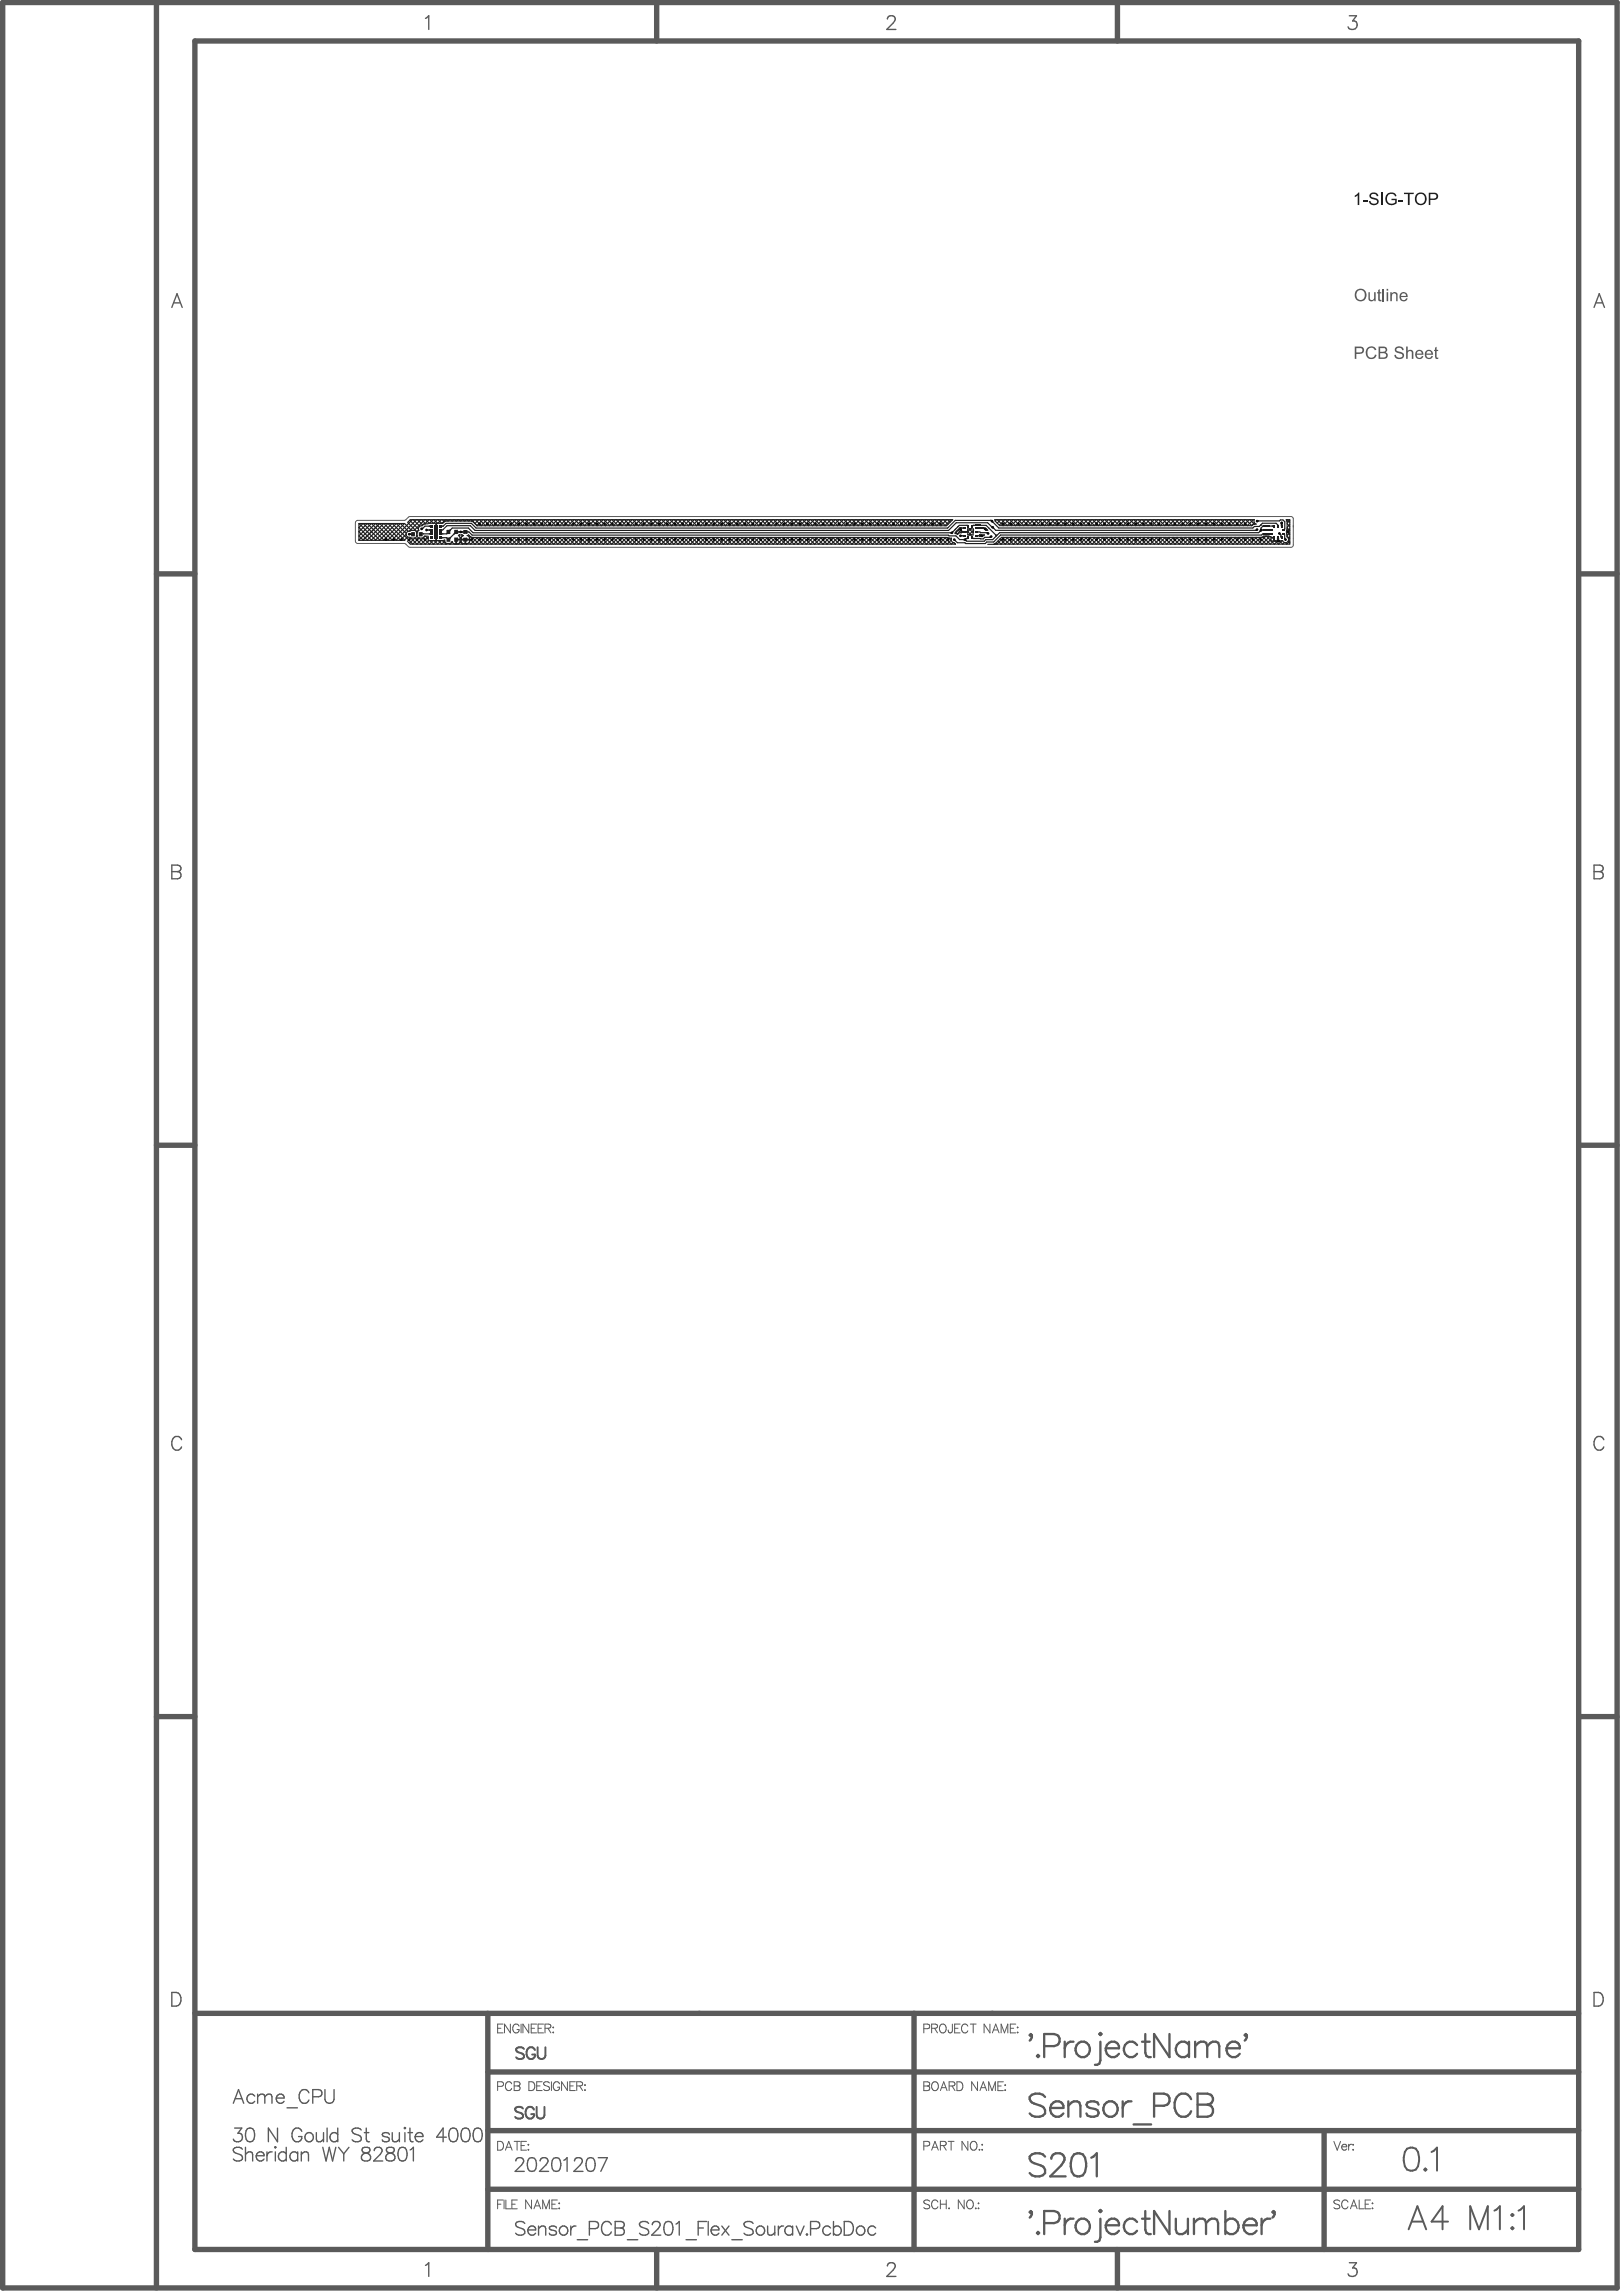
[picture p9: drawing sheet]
<svg xmlns="http://www.w3.org/2000/svg" width="351mm" height="496mm" viewBox="0 0 351 496" stroke-linecap="round" stroke-linejoin="round" font-family="sans-serif">
<path d="M76.9 113v4M77.4 117.5h10M77.4 112.5h10M87.8 117.7l.5 .5M88.3 111.9l-.5 .5M88.7 118.4h190.5M88.7 111.7h190.5M279.7 112.2v5.7" fill="none" stroke="#5a5a5a" stroke-width=".22"/>
<g fill="#5a5a5a">
<path d="M296 63.2h.3v1.1a.48 .48 0 0 0 .5 .6 .48 .48 0 0 0 .4-.6v-1.1h.3v1.9h-.3v-.3l-.5 .4-.7-.2z"/>
<path d="M298.1 62.7l.3-.2v.7h.3v.3h-.3v1.3h.3l.1 .3h-.5l-.2-.2v-1.4h-.3v-.3h.3z"/>
<path d="M293.6 63l-.3 1 .2 .5 .5 .3 .4 .1 .5-.3 .3-1.1a.93 .93 0 0 0-.7-.7 .93 .93 0 0 0-.9 .2zM292.9 63.8a1.35 1.35 0 0 1 2.7 0 1.35 1.35 0 0 1-2.7 0z"/>
</g>
<path d="M299.2 62.5v2.6" fill="none" stroke="#5a5a5a" stroke-width=".34"/>
<g fill="#5a5a5a">
<path d="M300.7 63.2h.3v.3l.5-.3h.5l.2 .3 .1 1.6h-.3v-1.1a.48 .48 0 0 0-.6-.5 .48 .48 0 0 0-.4 .6v1h-.3z"/>
<path d="M299.9 62.5h.3v.4h-.3zM299.9 63.2h.3v1.9h-.3z"/>
<path d="M303.2 63.6l-.2 .4h1.1a.55 .55 0 0 0-.3-.5 .55 .55 0 0 0-.6 .1zM303 63.4l.4-.2h.5l.3 .3 .2 .5v.3h-1.4a.57 .57 0 0 0 .4 .6 .57 .57 0 0 0 .7-.4l.3 .1a.97 .97 0 0 1-1.5 .3 .97 .97 0 0 1 .1-1.5z"/>
</g>
<g fill="none" stroke="#5a5a5a" stroke-width=".22">
<path d="M76.9 117l.2 .5h.3M77.4 112.5l-.3 .1-.2 .4M87.4 117.5l.4 .2M87.8 112.4l-.4 .1M88.3 118.2l.4 .2M88.7 111.7l-.4 .2M279.2 111.7l.4 .3 .1 .2M279.7 117.9l-.1 .2-.4 .3M107.6 438.7h.7M108.8 437.8h-1.2v1.9h1.2M110.4 437.8v1.9l-1.3-1.9v1.9M112.3 438.2a.7 .7 0 0 0-.8-.4 .7 .7 0 0 0-.6 .7v.4a.68 .68 0 0 0 .7 .8 .68 .68 0 0 0 .7-.8h-.5"/>
<path d="M112.7 437.8v1.9M114.4 437.8v1.9l-1.3-1.9v1.9M114.9 438.7h.7M116.1 437.8h-1.2v1.9h1.2M116.4 438.7h.7M117.6 437.8h-1.2v1.9h1.2M117.9 438.7l1.1-.1 .1-.3-.1-.4-.3-.1h-.8v1.9M118.5 438.7l.6 1M119.6 438.5h.1zM119.6 439.6h.1zM199.8 438.8h.8a.5 .5 0 0 0 .5-.5 .5 .5 0 0 0-.5-.5h-.8v1.9M201.5 438.7l1.1-.1 .2-.3-.1-.4-.4-.1h-.8v1.9"/>
<path d="M202.1 438.7l.7 1M203.5 437.9a.91 .91 0 0 1 1.1 .4 .91 .91 0 0 1-.2 1.1 .7 .7 0 0 1-.8 .2 .7 .7 0 0 1-.4-.7l.1-.7zM206 437.8l-.1 1.7-.3 .2-.3-.1-.2-.6M206.5 438.7h.7M207.6 437.8h-1.1v1.9h1.1M209.3 438.2a.7 .7 0 0 0-.8-.4 .7 .7 0 0 0-.5 .7v.4a.7 .7 0 0 0 .5 .8 .7 .7 0 0 0 .8-.5M209.8 437.8h1.3M210.5 437.8v1.9M214.1 437.8v1.9l-1.3-1.9v1.9M214.6 439.7l.7-1.9 .8 1.9M214.9 439h.9M216.5 439.7v-1.9l.7 1.9 .8-1.9v1.9"/>
<path d="M218.5 438.7h.7M219.7 437.8h-1.2v1.9h1.2M220.1 438.4v.2zM220.1 439.5v.2zM199.8 450.3h.8l.4 .1 .1 .4-.5 .4a.5 .5 0 0 1 .5 .5 .5 .5 0 0 1-.5 .5h-.8zM199.8 451.2h.8M201.9 450.3a.91 .91 0 0 1 1 .4 .91 .91 0 0 1-.1 1.2 .7 .7 0 0 1-.8 .2 .7 .7 0 0 1-.5-.7v-.4zM203.4 452.2l.7-1.9 .7 1.9M203.7 451.5h.9M205.3 451.2l1.1-.1 .1-.3-.1-.4-.3-.1h-.8v1.9M205.9 451.2l.6 1M207 450.3h.6a1.02 1.02 0 0 1 .7 .9 1.02 1.02 0 0 1-.7 1h-.6z"/>
<path d="M211.4 450.3v1.9l-1.3-1.9v1.9M211.9 452.2l.8-1.9 .7 1.9M212.2 451.5h.9M213.8 452.2v-1.9l.8 1.9 .7-1.9v1.9M215.8 451.2h.7M217 450.3h-1.2v1.9h1.2M217.4 450.9v.2zM217.4 452v.2zM107.6 463.1h.7a1.02 1.02 0 0 1 .6 1 1.02 1.02 0 0 1-.6 .9h-.7zM109.3 465l.7-1.9 .8 1.9M109.6 464.4h.9M111.2 463.1h1.3"/>
<path d="M111.8 463.1v1.9M112.7 464h.7M113.9 463.1h-1.2v1.9h1.2M114.2 463.9h.2zM114.2 464.9h.2zM201.1 476.1a.72 .72 0 0 0-.7-.3 .72 .72 0 0 0-.6 .5l.2 .2 .9 .4 .2 .5a.83 .83 0 0 1-1.3 0M202.8 476.3a.7 .7 0 0 0-.8-.5 .7 .7 0 0 0-.5 .7v.5a.7 .7 0 0 0 .5 .7 .7 .7 0 0 0 .8-.4M203.4 475.8v1.9M203.4 476.7h1.2M204.6 475.8v1.9M205.3 477.5v.2zM208.5 475.8v1.9l-1.2-1.9v1.9"/>
<path d="M209.4 475.9a.91 .91 0 0 1 1.1 .4 .91 .91 0 0 1-.2 1.1 .7 .7 0 0 1-.8 .3 .7 .7 0 0 1-.4-.7v-.7zM211 477.5v.2zM211.6 476.4v.2zM211.6 477.5v.2zM288.5 463.1l.7 1.9 .7-1.9M289.8 476.1a.72 .72 0 0 0-.7-.3 .72 .72 0 0 0-.6 .5l.2 .2 .9 .4 .2 .5a.83 .83 0 0 1-1.3 0M290.2 464.3a.6 .6 0 0 0 .3 .7 .6 .6 0 0 0 .8-.2M290.4 463.9h.7l.2 .4h-1.1zM291.5 476.3a.7 .7 0 0 0-.8-.5 .7 .7 0 0 0-.5 .7v.5a.7 .7 0 0 0 .5 .7 .7 .7 0 0 0 .8-.4M291.7 463.8v1.2M292.1 477.7l.7-1.9 .7 1.9M292.3 477.1h.9"/>
<path d="M292.4 463.8a.61 .61 0 0 0-.7 .5M292.7 463.8v.1zM292.7 464.9v.1zM294 475.8v1.9h1M295.3 476.7h.7M296.4 475.8h-1.1v1.9h1.1M296.7 476.5h.2zM296.7 477.6h.2z"/>
</g>
<g fill="none" stroke="#5a5a5a" stroke-width="1.2">
<path d="M.6 .5h349.1v494.3h-349.1zM33.8 .5v494.3M42.1 8.9h299.3v477.6h-299.3zM142 .5v8.4M241.7 .5v8.4M33.8 124.1h8.3M341.4 124.1h8.3M33.8 247.7h8.3M341.4 247.7h8.3M33.8 371.3h8.3M341.4 371.3h8.3M42.1 435.4h299.3"/>
<path d="M105.5 435.4v51.1M197.7 435.4v51.1M105.5 448.1h235.9M105.5 473.5h235.9M105.5 460.8h235.9M286.4 460.8v25.7M142 486.5v8.3M241.7 486.5v8.3"/>
</g>
<g fill="none" stroke="#5a5a5a" stroke-width=".3">
<path d="M92 4l.7-.6v3M191.9 4.1l.3-.6 .9-.1a.72 .72 0 0 1 .4 1.1l-1.7 1.9h2M291.8 3.4h1.6l-.9 1.1a.95 .95 0 0 1 1 1.1 .95 .95 0 0 1-1.2 .8l-.5-.2-.3-.4M37.2 66.5l1.1-3 1.1 3M37.6 65.5h1.4M344.8 66.5l1.1-3 1.1 3M345.2 65.5h1.4M37.2 187.1l1.6 .1a.68 .68 0 0 1 0 1.2l-.4 .1a.78 .78 0 0 1 .8 .8 .78 .78 0 0 1-.8 .8h-1.2zM37.2 188.5h1.2M344.8 187.1l1.6 .1a.68 .68 0 0 1 0 1.2l-.4 .1a.78 .78 0 0 1 .8 .8 .78 .78 0 0 1-.8 .8h-1.2zM344.8 188.5h1.2M39.3 311.4a1.09 1.09 0 0 0-1.3-.7 1.09 1.09 0 0 0-.8 1.1 1.29 1.29 0 0 0 .2 1.4 1.29 1.29 0 0 0 1.4 .3l.5-.6"/>
<path d="M346.9 311.4a1.09 1.09 0 0 0-1.3-.7 1.09 1.09 0 0 0-.8 1.1 1.29 1.29 0 0 0 .2 1.4 1.29 1.29 0 0 0 1.4 .3l.5-.6M37.2 430.9h.9a1.58 1.58 0 0 1 1.1 1.5 1.58 1.58 0 0 1-1.1 1.5h-.9zM344.8 430.9h.9a1.58 1.58 0 0 1 1.1 1.5 1.58 1.58 0 0 1-1.1 1.5h-.9zM92 489.9l.7-.5v2.9M191.9 490.1l.3-.6 .9-.1a.72 .72 0 0 1 .4 1.1l-1.7 1.8h2M291.8 489.4h1.6l-.9 1.1a.95 .95 0 0 1 1 1.1 .95 .95 0 0 1-1.2 .7l-.5-.1-.3-.4"/>
</g>
<path d="M113.1 456a.95 .95 0 0 0-.9-.4 .95 .95 0 0 0-.8 .7l.3 .3 .9 .4a.62 .62 0 0 1 .5 .5 .62 .62 0 0 1-.2 .6 1.16 1.16 0 0 1-1.5-.3M113.3 443.1a.95 .95 0 0 0-.9-.4 .95 .95 0 0 0-.8 .7l.3 .3 .9 .4a.62 .62 0 0 1 .5 .5 .62 .62 0 0 1-.2 .6 1.16 1.16 0 0 1-1.5-.2M115.5 456.3a.93 .93 0 0 0-1.1-.6 .93 .93 0 0 0-.7 .9 1.11 1.11 0 0 0 .2 1.2 1.11 1.11 0 0 0 1.2 .3l.4-.5v-.4h-.6M115.7 443.4a.93 .93 0 0 0-1.1-.6 .93 .93 0 0 0-.7 .9 1.11 1.11 0 0 0 .2 1.3 1.11 1.11 0 0 0 1.2 .2l.4-.5v-.4h-.6M116.1 455.7v1.8a.85 .85 0 0 0 .8 .7 .85 .85 0 0 0 .9-.7v-1.8M116.3 442.8v1.8a.85 .85 0 0 0 .8 .7 .85 .85 0 0 0 .9-.7v-1.8M304.3 464.7a1.62 1.62 0 0 1 2.4 .7 4.1 4.1 0 0 1-.5 3.8 1.62 1.62 0 0 1-2.4-.7 4.1 4.1 0 0 1 .5-3.8zM308.3 469l.2 .2-.2 .3-.3-.3zM309.6 465.4l.5-.2 .7-.7v5" fill="none" stroke="#5a5a5a" stroke-width=".42"/>
<g fill="none" stroke="#5a5a5a" stroke-width=".5">
<path d="M238 439.7l.2 .2-.2 .3-.2-.3zM247.7 439.9v4.1l.2 .7 .5 .2h.5M252.9 439.9v5l-3.3-5v5M222.9 440.4l-.2-.2 .2-.3a.92 .92 0 0 1-.2 1.4M224.5 444.4l.2 .3-.2 .2-.2-.2zM225.8 442.5h2.2a1.31 1.31 0 0 0 1.2-1.3 1.31 1.31 0 0 0-1.2-1.3h-2.2v5M226 453.5a2.19 2.19 0 0 0-3.3 0 1.27 1.27 0 0 0 .9 1.5l1.5 .4a1.21 1.21 0 0 1 .9 .9 1.21 1.21 0 0 1-.5 1.3 2.29 2.29 0 0 1-2.8-.5M227.1 455.9a1.57 1.57 0 0 0 1 1.8 1.57 1.57 0 0 0 1.9-.6M227.8 454.7a1.32 1.32 0 0 1 1.5-.1 1.32 1.32 0 0 1 .7 1.3h-2.9l.3-.7zM230.3 441.6v3.3M231.1 455.4l.7-.7 .4-.2h.8l.4 .2 .3 .7v2.4M231.1 454.5v3.3"/>
<path d="M232.2 441.6a1.6 1.6 0 0 0-1.9 1.4M233.3 441.8a1.67 1.67 0 0 1 2.4 .9 1.67 1.67 0 0 1-1.2 2.2 1.69 1.69 0 0 1-1.8-1.1 1.69 1.69 0 0 1 .6-2zM237.6 455.2l-.3-.5-.7-.2h-.7l-.7 .2-.2 .5 .2 .5 2.1 .7 .3 .5-.3 .7-.7 .2h-.7l-.7-.2-.2-.5M238 441.6v4l-.2 .7-.5 .3h-.5M238.9 455.2a1.65 1.65 0 0 1 2.8 .4 1.65 1.65 0 0 1-1.9 2.2 1.74 1.74 0 0 1-.9-2.6zM239.2 443a1.57 1.57 0 0 0 .9 1.8 1.57 1.57 0 0 0 1.9-.6M239.9 441.8a1.32 1.32 0 0 1 1.4-.1 1.32 1.32 0 0 1 .7 1.3h-2.8l.2-.7zM242.8 454.5v3.3M244.7 454.5a1.61 1.61 0 0 0-1.9 1.4M245.2 459.5h3.8M245.9 442.3a1.65 1.65 0 0 0-2.8 .4 1.65 1.65 0 0 0 1.9 2.2l.9-.7M247 441.6h1.7"/>
<path d="M249.6 455.4h2.1a1.31 1.31 0 0 0 1.3-1.3 1.31 1.31 0 0 0-1.3-1.3h-2.1v5M257.2 442.3a1.65 1.65 0 0 0-2.9 .4 1.65 1.65 0 0 0 1.9 2.2l1-.7M257.2 441.6v3.3M257.6 454a1.73 1.73 0 0 0-1.7-1.3 1.73 1.73 0 0 0-1.6 1.3 2.82 2.82 0 0 0 1.2 3.8 1.77 1.77 0 0 0 2.1-1.2M258.5 442.5l.7-.7 .5-.2h.7l.5 .2 .2 .7M258.5 441.6v3.3M259 452.8h2.1l.8 .3a1.15 1.15 0 0 1 0 1.9l-.8 .2a1.31 1.31 0 0 1 1.3 1.3 1.31 1.31 0 0 1-1.3 1.3h-2.1zM259 455.2h2.1M261.1 442.5l.7-.7 .5-.2h.7l.5 .2 .2 .7v2.4M261.1 442.5v2.4M265.3 443a1.57 1.57 0 0 0 .9 1.8 1.57 1.57 0 0 0 1.9-.6M266 441.8a1.32 1.32 0 0 1 1.5-.1 1.32 1.32 0 0 1 .6 1.3h-2.8l.2-.7z"/>
<path d="M269.4 440.4l-.2-.2 .2-.3a.92 .92 0 0 1-.2 1.4M226 466.4a2.19 2.19 0 0 0-3.3 0 1.27 1.27 0 0 0 .9 1.5l1.5 .4a1.21 1.21 0 0 1 .9 .9 1.21 1.21 0 0 1-.5 1.3 2.29 2.29 0 0 1-2.8-.5M227.4 466.9a1.24 1.24 0 0 1 .9-1.2h1a1.22 1.22 0 0 1 .7 1.9l-.5 .7-2.4 2.4h3.4M232.3 465.9a1.62 1.62 0 0 1 2.4 .8 4.1 4.1 0 0 1-.5 3.8 1.62 1.62 0 0 1-2.4-.7 4.1 4.1 0 0 1 .5-3.9zM236 466.7l.5-.3 .7-.7v5"/>
</g>
<g fill="#5a5a5a">
<path d="M295.9 75.1l.3-.1a1.08 1.08 0 0 1 1.5 .7l-.4 .1a.85 .85 0 0 0-1.1-.5 .85 .85 0 0 0-.5 1.1 .81 .81 0 0 0 .7 .9 .81 .81 0 0 0 1-.6l.3 .1-.3 .6-.4 .2-.6 .1a1.28 1.28 0 0 1-1-1.5l.1-.5z"/>
<path d="M301.8 75.2l.6-.3 .7 .1 .4 .3 .1 .4-.3 .1a.64 .64 0 0 0-.7-.6 .64 .64 0 0 0-.6 .6l1.2 .4a.8 .8 0 0 1 .4 1.1 .8 .8 0 0 1-1.1 .4 .93 .93 0 0 1-1-.9h.4a.71 .71 0 0 0 .7 .6 .71 .71 0 0 0 .7-.6l-.2-.2-1.2-.4a.72 .72 0 0 1-.1-1z"/>
<path d="M304.1 74.9h.3v1l.4-.2h.5a.61 .61 0 0 1 .4 .7v1.2h-.4v-1.2a.46 .46 0 0 0-.5-.5 .46 .46 0 0 0-.4 .7v1h-.3z"/>
<path d="M310.4 75.2l.3-.2v.7h.3v.2h-.3v1.4h.3v.3a.44 .44 0 0 1-.5 0 .44 .44 0 0 1-.1-.5v-1.2h-.2v-.2h.2z"/>
<path d="M293.3 75.3v.9h.8a.48 .48 0 0 0 .6-.4 .48 .48 0 0 0-.6-.5zM293 74.9l1.4 .1a.81 .81 0 0 1 .6 1 .81 .81 0 0 1-1 .6h-.7v1h-.3z"/>
<path d="M298.5 75.3v.8h.7a.42 .42 0 0 0 .5-.4 .42 .42 0 0 0-.6-.4zM298.5 76.4v.9h.9a.46 .46 0 0 0 .4-.6 .46 .46 0 0 0-.6-.3zM298.2 74.9h1a.68 .68 0 0 1 .8 .5 .68 .68 0 0 1-.4 .8h.1a.74 .74 0 0 1 .4 1 .74 .74 0 0 1-.9 .4h-1z"/>
<path d="M306.6 76l-.2 .5h1.1a.54 .54 0 0 0-.3-.5 .54 .54 0 0 0-.6 0zM306.4 75.8l.6-.2 .4 .1 .3 .3 .2 .6-1.5 .1a.59 .59 0 0 0 .3 .6 .59 .59 0 0 0 .7-.1l.1-.2 .3 .1a.95 .95 0 0 1-1.3 .4 .95 .95 0 0 1-.3-1.4z"/>
<path d="M308.7 76l-.2 .5h1.1a.54 .54 0 0 0-.3-.5 .54 .54 0 0 0-.6 0zM308.4 75.9l.4-.2h.6l.4 .3 .1 .6v.1h-1.4a.59 .59 0 0 0 .3 .6 .59 .59 0 0 0 .7-.1l.1-.2 .3 .1a.95 .95 0 0 1-1.4 .4 .95 .95 0 0 1-.2-1.4z"/>
</g>
<g fill="none" stroke="#5a5a5a" stroke-width=".22">
<path d="M107.6 451.2h.8a.5 .5 0 0 0 .5-.5 .5 .5 0 0 0-.5-.5h-.8v1.9M110.7 450.7a.7 .7 0 0 0-.8-.5 .7 .7 0 0 0-.6 .8v.4a.7 .7 0 0 0 .6 .7 .7 .7 0 0 0 .8-.4M111.2 450.2h.8l.4 .2v.6l-.4 .1a.5 .5 0 0 1 .5 .5 .5 .5 0 0 1-.5 .5h-.8zM111.2 451.1h.8M114.4 450.2h.6a1.02 1.02 0 0 1 .7 1 1.02 1.02 0 0 1-.7 .9h-.6zM116.1 451.1h.7M117.3 450.2h-1.2v1.9h1.2M118.8 450.5a.71 .71 0 0 0-.7-.3 .71 .71 0 0 0-.5 .5l.2 .3 .9 .3 .1 .6a.83 .83 0 0 1-1.2 0M119.3 450.2v1.9M121 450.7a.7 .7 0 0 0-.8-.5 .7 .7 0 0 0-.5 .8v.4a.68 .68 0 0 0 .6 .8 .68 .68 0 0 0 .7-.8h-.4M122.7 450.2v1.9l-1.2-1.9v1.9M123.2 451.1h.8"/>
<path d="M124.4 450.2h-1.2v1.9h1.2M124.7 451.1h1.1l.2-.3-.1-.4-.3-.2h-.9v1.9M125.4 451.1l.6 1M126.5 450.9v.2zM126.5 452v.1zM107.6 476.7h.7M108.8 475.8h-1.2v1.9M109 475.8v1.9M109.4 475.8v1.9h1.1M110.7 476.7h.7M111.9 475.8h-1.2v1.9h1.2M115 475.8v1.9l-1.3-1.9v1.9"/>
<path d="M115.5 477.7l.7-1.9 .7 1.9M115.8 477.1h.9M117.4 477.7v-1.9l.7 1.9 .7-1.9v1.9M119.4 476.7h.7M120.5 475.8h-1.1v1.9h1.1M120.9 476.4v.2zM120.9 477.5v.2zM199.8 464.1h.8a.5 .5 0 0 0 .5-.5 .5 .5 0 0 0-.5-.5h-.8v1.9M201.5 465l.7-1.9 .7 1.9M201.8 464.4h.9M203.4 464l1.1-.1 .1-.2v-.4l-.4-.2h-.8v1.9M204 464l.6 1"/>
<path d="M205.1 463.1h1.2M205.7 463.1v1.9M209.3 463.1v1.9l-1.2-1.9v1.9M210.2 463.2a.91 .91 0 0 1 1.1 .4 .91 .91 0 0 1-.2 1.2 .7 .7 0 0 1-.8 .2 .7 .7 0 0 1-.5-.7v-.4zM211.8 464.9v.1zM212.4 463.8v.1zM212.4 464.9v.1z"/>
</g>
<g fill="none" stroke="#5a5a5a" stroke-width=".3">
<path d="M50.5 454.9l1.1-3 1.1 3M50.9 453.9h1.4M55.1 453.3a.94 .94 0 0 0-1.4-.1 .94 .94 0 0 0 0 1.4 .94 .94 0 0 0 1.4-.1M55.7 453.5l.7-.6 .7 .2 .2 .4M55.7 452.9v2M57.3 453.5l.7-.6 .7 .2 .1 1.8M57.3 453.5v1.4M59.7 453.8a.93 .93 0 0 0 .6 1 .93 .93 0 0 0 1.1-.3M60.2 453.1a.78 .78 0 0 1 .8-.1 .78 .78 0 0 1 .4 .8h-1.7zM62.1 455.9h2.2M66.8 452.6a1.09 1.09 0 0 0-1.2-.7 1.09 1.09 0 0 0-.9 1.2 1.29 1.29 0 0 0 .3 1.4 1.29 1.29 0 0 0 1.4 .3l.4-.6M67.6 453.5h1.3a.78 .78 0 0 0 .7-.8 .78 .78 0 0 0-.7-.8h-1.3v3"/>
<path d="M70.3 451.9v2.1a1 1 0 0 0 1 .9 1 1 0 0 0 .9-.9v-2.1M50.7 460.3h1.6l-.9 1.1a.95 .95 0 0 1 1.1 1.1 .95 .95 0 0 1-1.3 .7l-.5-.1-.2-.4M52.4 464.8a1.3 1.3 0 0 0-1.9 0 .75 .75 0 0 0 .5 .9l.9 .3a.72 .72 0 0 1 .5 .5 .72 .72 0 0 1-.3 .7 1.36 1.36 0 0 1-1.6-.2M53.1 464.4v3M53.1 466l.7-.6 .7 .1 .1 1.9M53.5 460.4a.96 .96 0 0 1 1.4 .4 2.45 2.45 0 0 1-.3 2.3 .96 .96 0 0 1-1.4-.4 2.45 2.45 0 0 1 .3-2.3zM55.4 466.2a.93 .93 0 0 0 .6 1.1 .93 .93 0 0 0 1.1-.3M55.8 465.5a.78 .78 0 0 1 .9 0 .78 .78 0 0 1 .4 .7h-1.7zM57.7 465.4v2M58.9 465.4a.95 .95 0 0 0-1.2 .8M59.4 464.4l.2-.1 .1 .1-.1 .2zM59.6 465.4v2"/>
<path d="M60 460.3v2.9l-2-2.9v2.9M61.9 465.8a.94 .94 0 0 0-1.4-.1 .94 .94 0 0 0 0 1.4 .94 .94 0 0 0 1.4-.1M61.9 464.4v3M64.4 465.8a.94 .94 0 0 0-1.4-.1 .94 .94 0 0 0 0 1.4 .94 .94 0 0 0 1.4-.1M64.4 465.4v2M65.2 466l.7-.6 .7 .1 .1 1.9M65.2 465.4v2M65.3 461a1.09 1.09 0 0 0-1.3-.8 1.09 1.09 0 0 0-.8 1.2 1.29 1.29 0 0 0 .2 1.4 1.29 1.29 0 0 0 1.4 .3l.5-.6v-.4h-.7M68.4 461.2l.2 1.9 .7 .1 .7-.5M69.8 464.4l.7 3 .7-3 .7 3 .7-3M70 461.2v2M70.7 460.3v2.9"/>
<path d="M73 461.7a.94 .94 0 0 0-1.3-.2 .94 .94 0 0 0 0 1.4 .94 .94 0 0 0 1.3-.1M73 460.3v2.9M73.2 464.4l1.1 1.4M74.3 465.8v1.6M75.5 464.4l-1.2 1.4M78.1 460.7a1.3 1.3 0 0 0-1.9 0 .76 .76 0 0 0 .5 .8l.9 .3a.72 .72 0 0 1 .5 .6 .72 .72 0 0 1-.3 .7 1.36 1.36 0 0 1-1.6-.3M78.5 464.6a.6 .6 0 0 0 .2 .9 1.22 1.22 0 0 1 1.4 1.3 1.03 1.03 0 0 1-1.1 .6 1.03 1.03 0 0 1-.8-1 1.36 1.36 0 0 1 1.4-.9 .6 .6 0 0 0 .3-.9l-.5-.2zM78.8 461.2h1M79.2 460.3v2.4l.2 .4 .5 .1M80.9 465.1l.3-.5 .9-.2a.72 .72 0 0 1 .4 1.1l-1.7 1.9h2M83.7 464.6a.6 .6 0 0 0 .3 .9 1.22 1.22 0 0 1 1.4 1.3 1.03 1.03 0 0 1-1.2 .6 1.03 1.03 0 0 1-.8-1 1.36 1.36 0 0 1 1.4-.9 .6 .6 0 0 0 .3-.9l-.4-.2zM84.2 461.7a.89 .89 0 0 0-1.5 0l.4 .4 1 .3 .1 .4a.89 .89 0 0 1-1.5 0"/>
<path d="M84.8 461.2l.2 1.9 .7 .1 .7-.5M86.4 461.2v2M86.5 464.6a.96 .96 0 0 1 1.4 .4 2.45 2.45 0 0 1-.3 2.2 .96 .96 0 0 1-1.4-.4 2.44 2.44 0 0 1 .3-2.2zM87.6 460.1l.1 .2-.1 .1-.2-.1zM87.6 461.2v2M88.2 461.2h1M88.7 460.3v2.4l.1 .4 .6 .1M88.7 465l.7-.6v3M89.8 462.1a.93 .93 0 0 0 .5 1 .93 .93 0 0 0 1.2-.3M90.2 461.4a.78 .78 0 0 1 .9-.1 .78 .78 0 0 1 .4 .8h-1.7zM96.5 462.2h-2.1l1.4-1.9v2.9M97.5 460.4a.96 .96 0 0 1 1.4 .4 2.45 2.45 0 0 1-.3 2.3 .96 .96 0 0 1-1.4-.4 2.45 2.45 0 0 1 .3-2.3z"/>
<path d="M100.1 460.4a.96 .96 0 0 1 1.4 .4 2.45 2.45 0 0 1-.3 2.3 .96 .96 0 0 1-1.4-.4 2.45 2.45 0 0 1 .3-2.3zM102.7 460.4a.96 .96 0 0 1 1.5 .4 2.45 2.45 0 0 1-.3 2.3 .96 .96 0 0 1-1.4-.4 2.45 2.45 0 0 1 .2-2.3zM111.6 467.4l.2-.6 .9-.1a.72 .72 0 0 1 .4 1.1l-1.7 1.8h2M114.5 466.8a.96 .96 0 0 1 1.4 .4 2.45 2.45 0 0 1-.3 2.3 .96 .96 0 0 1-1.4-.4 2.45 2.45 0 0 1 .3-2.3zM116.8 467.4l.3-.6 .8-.1a.72 .72 0 0 1 .5 1.1l-1.7 1.8h2M119.7 466.8a.96 .96 0 0 1 1.4 .4 2.45 2.45 0 0 1-.2 2.3 .96 .96 0 0 1-1.4-.4 2.45 2.45 0 0 1 .2-2.3zM121.9 467.2l.7-.5v2.9M124.3 467.4l.2-.6 .9-.1a.72 .72 0 0 1 .4 1.1l-1.7 1.8h2M127.2 466.8a.96 .96 0 0 1 1.4 .4 2.44 2.44 0 0 1-.3 2.3 .96 .96 0 0 1-1.4-.4 2.45 2.45 0 0 1 .3-2.3zM129.4 466.7h1.9l-1.4 2.9M113.5 480.9a1.3 1.3 0 0 0-2 0 .76 .76 0 0 0 .6 .8l.8 .3a.72 .72 0 0 1 .6 .6 .72 .72 0 0 1-.3 .7 1.36 1.36 0 0 1-1.7-.3M114.2 482.3a.93 .93 0 0 0 .5 1 .93 .93 0 0 0 1.1-.3"/>
<path d="M114.6 481.6a.78 .78 0 0 1 .8-.1 .78 .78 0 0 1 .4 .8h-1.6zM116.5 482l.7-.6 .7 .2 .1 1.8M116.5 481.4v2M120.3 481.9a.89 .89 0 0 0-1.5 0l.1 .2 1.3 .5 .1 .4a.89 .89 0 0 1-1.5 0M123.4 481.4v2M124.6 481.4a.95 .95 0 0 0-1.2 .9M124.8 484.4h2.3M127.5 482h1.2a.78 .78 0 0 0 .8-.8 .78 .78 0 0 0-.8-.7h-1.2v2.9M132.2 481.2a1.09 1.09 0 0 0-1.2-.7 1.09 1.09 0 0 0-.9 1.1 1.29 1.29 0 0 0 .3 1.4 1.29 1.29 0 0 0 1.4 .3l.4-.6M133 480.5l1.7 .1a.68 .68 0 0 1 0 1.1l-.4 .2a.78 .78 0 0 1 .7 .7 .78 .78 0 0 1-.7 .8h-1.3zM133 481.9h1.3M135.7 484.4h2.2"/>
<path d="M140.3 480.9a1.3 1.3 0 0 0-2 0 .76 .76 0 0 0 .6 .8l.8 .3a.72 .72 0 0 1 .6 .6 .72 .72 0 0 1-.3 .7 1.36 1.36 0 0 1-1.7-.3M141.1 481.2l.3-.6 .8-.1a.72 .72 0 0 1 .4 1.1l-1.7 1.8h2M144 480.6a.96 .96 0 0 1 1.4 .4 2.45 2.45 0 0 1-.3 2.3 .96 .96 0 0 1-1.4-.4 2.45 2.45 0 0 1 .3-2.3zM146.2 481l.7-.5v2.9M148.4 484.4h2.2M151 481.9h1.1M152.8 480.5h-1.8v2.9M153.2 480.5v2.9M153.8 482.3a.93 .93 0 0 0 .5 1 .93 .93 0 0 0 1.2-.3M154.2 481.6a.78 .78 0 0 1 .9-.1 .78 .78 0 0 1 .4 .8h-1.7zM156.1 481.4l1.6 2M157.7 481.4l-1.6 2"/>
<path d="M158.3 484.4h2.2M162.9 480.9a1.3 1.3 0 0 0-2 0 .76 .76 0 0 0 .6 .8l.8 .3a.72 .72 0 0 1 .6 .6 .72 .72 0 0 1-.3 .7 1.36 1.36 0 0 1-1.7-.3M166 481.4l.2 1.9 .7 .1 .7-.5M167.6 481.4v2M168.3 481.4v2M169.5 481.4a.95 .95 0 0 0-1.2 .9M171.4 481.9a.94 .94 0 0 0-1.4-.2 .94 .94 0 0 0 0 1.4 .94 .94 0 0 0 1.4-.1M171.4 481.4v2M172.2 481.4l.9 2 .8-2M174.4 483.3l.1-.2 .2 .2-.2 .1zM175.3 482h1.3a.78 .78 0 0 0 .7-.8 .78 .78 0 0 0-.7-.7h-1.3v2.9M179.6 481.9a.94 .94 0 0 0-1.4-.2 .94 .94 0 0 0 0 1.4 .94 .94 0 0 0 1.4-.1"/>
<path d="M180.3 481.9a.94 .94 0 0 1 1.4-.2 .94 .94 0 0 1 0 1.4 .94 .94 0 0 1-1.4-.1M180.3 480.5v2.9M182.6 480.5h1a1.58 1.58 0 0 1 1 1.4 1.58 1.58 0 0 1-1 1.5h-1zM189.4 481.9a.94 .94 0 0 0-1.4-.2 .94 .94 0 0 0 0 1.4 .94 .94 0 0 0 1.4-.1"/>
<circle cx="66.8" cy="462.3" r=".98"/>
<circle cx="121.9" cy="482.4" r=".98"/>
<circle cx="164.4" cy="482.5" r=".98"/>
<circle cx="186.1" cy="482.5" r=".98"/>
</g>
<path d="M323.2 478.1l.5-.2 .7-.7v5M327.1 478.8l.2 .3-.2 .2-.2-.2zM328.4 478.1l.5-.2 .7-.7v5M304.6 482.2l1.9-5 1.9 5M305.4 480.5h2.3M313.2 480.5h-3.6l2.4-3.3v5M318 482.2v-5l1.9 5 1.9-5v5M327.1 481.7l.2 .2-.2 .3-.2-.3z" fill="none" stroke="#5a5a5a" stroke-width=".42"/>
<g fill="none" stroke="#5a5a5a" stroke-width=".5">
<path d="M222.9 478.7l-.2-.3 .2-.2a.92 .92 0 0 1-.2 1.4M230.3 479.9v3.3M232.2 479.9a1.6 1.6 0 0 0-1.9 1.4M238 478l.2 .2-.2 .2-.2-.2zM238 479.9v4l-.2 .7-.5 .2h-.5M247 479.9h1.7M247.7 478.2v4l.2 .7 .5 .3h.5M252.9 478.2v5l-3.3-5v5M254.3 479.9v2.3l.2 .7 .5 .3h.7l.5-.3 .7-.7M256.9 479.9v3.3M258.2 479.9v3.3M265 478.2v5"/>
<path d="M272.9 479.9v3.3M274.8 479.9a1.6 1.6 0 0 0-1.9 1.4M275.4 478.7l-.2-.3 .2-.2a.92 .92 0 0 1-.2 1.4M224.5 482.7l.2 .2-.2 .3-.2-.3zM225.8 480.8h2.2a1.31 1.31 0 0 0 1.2-1.3 1.31 1.31 0 0 0-1.2-1.3h-2.2v5M233.3 480.1a1.67 1.67 0 0 1 2.4 .9 1.67 1.67 0 0 1-1.2 2.2 1.69 1.69 0 0 1-1.8-1.1 1.69 1.69 0 0 1 .6-2zM239.2 481.3a1.57 1.57 0 0 0 .9 1.8 1.57 1.57 0 0 0 1.9-.6M239.9 480.1a1.32 1.32 0 0 1 1.4-.1 1.32 1.32 0 0 1 .7 1.3h-2.8l.2-.7zM245.9 480.6a1.65 1.65 0 0 0-2.8 .4 1.65 1.65 0 0 0 1.9 2.2l.9-.7M258.2 480.8l.7-.7 .5-.2h.7l.5 .2 .2 .7M260.8 480.8l.7-.7 .5-.2h.7l.5 .2 .2 .7v2.4M260.8 480.8v2.4"/>
<path d="M265 480.6a1.65 1.65 0 0 1 2.9 .4 1.65 1.65 0 0 1-1.9 2.2l-1-.7M268.9 481.3a1.57 1.57 0 0 0 1 1.8 1.57 1.57 0 0 0 1.9-.6M269.6 480.1a1.32 1.32 0 0 1 1.5-.1 1.32 1.32 0 0 1 .7 1.3h-2.9l.3-.7z"/>
</g>
<g fill="#1e1e1e">
<path d="M91.3 114.1l.2-.1 .1 .3-.2 .2z"/>
<path d="M88.7 115.3l.2 .1v.3h-.2z"/>
<path d="M88.7 115.4l.2-.1v.5l-.2-.1z"/>
<path d="M91.4 115.2l.3 .1v.3l-.3 .1z"/>
<path d="M92.5 114.4l.2 .1v.3h-.2z"/>
<path d="M92.7 113.7l.3-.1v.4l-.3-.1z"/>
<path d="M92.7 114.5l.3-.1v.5l-.3-.1z"/>
<path d="M92.7 115.3l.3-.1v.5l-.3-.1z"/>
<path d="M97.1 114.6l.3-.2 .2 .2-.2 .4z"/>
<path d="M95.6 116l.3 .2v.2l-.3 .1z"/>
<path d="M95.6 115.2l.3 .1v.3l-.3 .1z"/>
<path d="M95.6 113.6l.2 .1v.2l-.2 .1z"/>
<path d="M99.2 114.9l.2-.1v.4h-.2z"/>
<path d="M99.9 114.8l.2 .1v.3h-.2z"/>
<path d="M99.1 114.8l.2 .1v.3l-.2 .1z"/>
<path d="M101.1 114.8l.2 .1v.3l-.2 .1z"/>
<path d="M99.9 114.9l.3-.1v.5l-.3-.1z"/>
<path d="M205.4 115.1l.3-.1v.4h-.3z"/>
<path d="M205.9 114.9l.2-.1 .2 .2-.1 .2z"/>
<path d="M209 116.7l.1 .2-.2 .2-.2-.1z"/>
<path d="M207.9 115.7h.3v.3l-.3 .1z"/>
<path d="M209 113.5l.3 .1v.3l-.3-.1z"/>
<path d="M208.1 114.1l.3-.1v.4l-.3-.1z"/>
<path d="M208.1 115.7h.3v.4l-.3-.1z"/>
<path d="M212.6 114.1h.4l-.3 .3-.1-.1z"/>
<path d="M211.4 115.7h.2v.3l-.2 .1z"/>
<path d="M211.4 114.8l.2 .1v.3h-.2z"/>
<path d="M211.4 114l.2 .1v.2l-.2 .1z"/>
<path d="M210.5 113.5h.2v.3l-.2 .1z"/>
<path d="M214.4 113.7l.2 .1-.2 .3-.1-.2z"/>
<path d="M215 114l.1 .3-.2 .1-.2-.1z"/>
<path d="M213.9 116.1l.2-.1 .2 .3h-.3z"/>
<path d="M215.4 115.5h.3l-.1 .5-.4 .1v-.4z"/>
<path d="M214.1 112.4h.4l-.2 .4-.2-.1z"/>
<path d="M214.8 112.7l.1 .2-.1 .2-.3-.1z"/>
<path d="M271.4 114.6l.2-.1 .2 .3h-.3z"/>
<path d="M272.8 114.5h.3l.1 .2-.2 .1z"/>
<path d="M272.4 114.7l.3 .3-.2 .1-.2-.2z"/>
<path d="M272.6 114.3h.2l.1 .2h-.4z"/>
<path d="M272 112.5h.3v.3l-.2 .1z"/>
<path d="M277 115.4l.1 .2-.2 .2-.2-.1z"/>
<path d="M275.1 113.6h.2v.4l-.2-.1z"/>
<path d="M274.6 114.5l.3-.1v.4l-.3-.1z"/>
<path d="M274.6 115.3h.3v.4l-.3-.1z"/>
<path d="M276.9 115.8h.3l.1 .3h-.3z"/>
<path d="M97.1 116.3l.3-.2 .2 .2-.2 .4z"/>
<path d="M208.3 116.6l.2-.1v.4l-.2-.1z"/>
<path d="M209 116.3l.3-.1-.1 .4h-.2z"/>
<path d="M210.5 116.2l.2 .1v.3l-.2-.1z"/>
<path d="M277.7 116.3l.3-.1 .1 .2-.4 .2z"/>
<path d="M98.2 115.1l.3 .4-.3 .2-.1-.2z"/>
<path d="M206.7 116.7l.1 .2-.2 .2-.2-.1z"/>
<path d="M213.3 115.1h.3l-.2 .3-.2-.1z"/>
</g>
<g fill="none" stroke="#1e1e1e" stroke-width=".25">
<path d="M77.6 113.2v3.7h9.8l.8-.8M77.6 115.9l1 1M77.6 113.2h9.8M77.6 114.1l2.8 2.8M77.7 113.2l3.6 3.7M78.5 113.2l-.9 .9M78.6 113.2l3.6 3.7M79.5 116.9l-1.9-1.9 1.8-1.8 3.7 3.7M80.3 116.9l3.6-3.7 3.7 3.7M80.3 113.2l-2.7 2.7M80.3 113.2l3.7 3.7M81.2 113.2l-3.6 3.6"/>
<path d="M81.2 113.2l3.7 3.7M82.1 113.2l-3.6 3.7M82.1 113.2l3.7 3.7M83 113.2l-3.6 3.7M83 113.2l3.7 3.7M84.8 113.2l-3.6 3.7M84.8 113.2l4.5 4.5 1.3-1.3M86.6 113.2l-3.7 3.7M86.6 113.2l1.7 1.7M87.8 115.6l-1.3 1.3M87.9 115.4l-2.2-2.2-3.6 3.7M88.2 113l2 2.1"/>
<path d="M88.3 117.2l.4 .5h117.9M88.5 115.5h.5l.2-.1 .1 .1M88.6 112.5l1.9 1.9M88.8 116.3l-.7 .8M89 114.7l-1.5-1.5-3.7 3.7M89.1 116.4h.5M89.2 112.4l-4.5 4.5M89.4 112.4l1.4 1.4M89.7 116.4l-1.1 1.1M90.1 112.4l-4.5 4.5M90.1 115.2v.7M90.2 115.2v.7"/>
<path d="M90.3 112.4l1.1 1.2M90.5 114.6l-.4 .5M90.7 116.4l1.3 1.3 .7-.8M90.7 116.4h.6M91 112.4l-2.5 2.5M91.2 112.4l.9 .9M91.5 116.3l1.4 1.4 .7-.8M91.6 113.4l-.3 .3M91.8 116h.8M91.9 112.4l-2.3 2.3h-.5M91.9 116l-1.7 1.7-1.4-1.4M91.9 113.3h.7"/>
<path d="M92 116l.6 .5M92.1 112.4l.7 .8M92.2 114.6h1.1M92.6 116.1v.8h.9M92.6 116.2l-1.5 1.5-1.4-1.3M92.8 112.4l-.9 .9M93 112.4l.7 .8M93 116.9l.8 .8 .7-.8M93.3 115.5h-2.3M93.3 113.8h-1.4l-.7 .6M93.5 116.9h1.6M93.7 112.4l-.8 .8"/>
<path d="M93.9 112.4l.7 .8M94.6 112.4l-.8 .8M94.7 112.4l.8 .8M94.8 116.9l.8 .8 .6-.6M95.1 116.9h.9M95.4 116.9l-.7 .8-.8-.8M95.5 112.4l-.8 .8M95.6 112.4l.5 .4-.3 .4h-3.2M95.7 116.9l.8 .8 .1-.2M96 116.8h.2v.2M96.4 112.4l-.8 .8M96.5 112.7h5.4"/>
<path d="M96.5 112.4l.3 .3M96.7 117.5h.6M97.3 112.4l-.3 .3M97.4 112.4l.3 .3M97.8 117.2l-.5 .5-.1-.2M98.1 117.6l.1 .1M98.2 112.4l-.3 .3M98.3 112.4l.3 .3M98.4 117.6h.5M98.6 115h.1M98.6 115l-1.6 1.7-.4-.4h-1.3M99.1 112.4l-.3 .3"/>
<path d="M99.2 112.4l.3 .3M99.4 115.7l-.2 .2M99.5 117.2l.5 .5 .2-.1M99.5 116.3l.2 .2v.5M99.7 117.1l-.6 .6M99.8 116.1l-.3 .3v.6M99.8 115.7l.2 .2 .1-.1M99.9 112.4l-.2 .3M100.1 112.4l.3 .3M100.3 117.6h.7M100.8 112.4l-.2 .3M101 112.4l.3 .3"/>
<path d="M101 117.6h-.2M101.3 115.7l.5 .4M101.6 116.4v.6M101.7 116l-.2 .2M101.7 112.4l-.2 .3M101.9 112.4l1.3 1.3M102.1 116.2h102.8M102.2 116.2l1.4 1.5 1.5-1.5M102.3 112.8l.9 .9h101.5l1.3-1.3h-117.3l-.4 .5M102.4 116.2l-.8 .9M102.6 112.4l-.4 .4M102.8 112.4l1.3 1.3"/>
<path d="M103.1 116.2l1.4 1.5 1.5-1.5M103.3 116.2l-1.5 1.5-.3-.4M103.5 112.4l-.8 .8M103.7 112.4l1.3 1.3M104 116.2l1.4 1.5 1.5-1.5M104.2 116.2l-1.5 1.5-1.1-1.2M104.4 112.4l-1.3 1.3M104.6 112.4l1.3 1.3M104.9 116.2l1.4 1.5 1.5-1.5M105.3 112.4l-1.3 1.3M105.5 112.4l1.3 1.3M105.8 116.2l1.4 1.5 1.4-1.5"/>
<path d="M106.2 112.4l-1.3 1.3M106.4 112.4l1.3 1.3M106.6 116.2l1.5 1.5 1.4-1.5M107.1 112.4l-1.3 1.3M107.3 112.4l1.3 1.3M107.5 116.2l1.5 1.5 1.4-1.5M108 112.4l-1.3 1.3M108.2 112.4l1.3 1.3M108.4 116.2l1.5 1.5 1.4-1.5M108.9 112.4l-1.3 1.3M109.1 112.4l1.3 1.3M109.3 116.2l1.5 1.5 1.4-1.5"/>
<path d="M109.8 112.4l-1.3 1.3M110 112.4l1.3 1.3M110.2 116.2l1.5 1.5 1.4-1.5M110.7 112.4l-1.3 1.3M110.9 112.4l1.3 1.3M111.1 116.2l1.5 1.5 1.4-1.5M111.6 112.4l-1.3 1.3M111.8 112.4l1.3 1.3M112 116.2l1.5 1.5 1.4-1.5M112.5 112.4l-1.3 1.3M112.7 112.4l1.3 1.3M112.9 116.2l1.5 1.5 1.4-1.5"/>
<path d="M113.4 112.4l-1.3 1.3M113.6 112.4l1.3 1.3M113.8 116.2l1.5 1.5 1.4-1.5M114.3 112.4l-1.3 1.3M114.5 112.4l1.3 1.3M114.7 116.2l1.5 1.5 1.4-1.5M115.2 112.4l-1.3 1.3M115.4 112.4l1.3 1.3M115.6 116.2l1.5 1.5 1.4-1.5M116.1 112.4l-1.3 1.3M116.2 112.4l1.4 1.3M116.5 116.2l1.5 1.5 1.4-1.5"/>
<path d="M117 112.4l-1.3 1.3M117.1 112.4l1.3 1.3M117.4 116.2l1.4 1.5 1.5-1.5M117.9 112.4l-1.3 1.3M118 112.4l1.3 1.3M118.3 116.2l1.4 1.5 1.5-1.5M118.8 112.4l-1.3 1.3M118.9 112.4l1.3 1.3M119.2 116.2l1.4 1.5 1.5-1.5M119.7 112.4l-1.3 1.3M119.8 112.4l1.3 1.3M120.1 116.2l1.4 1.5 1.5-1.5"/>
<path d="M120.6 112.4l-1.4 1.3M120.7 112.4l1.3 1.3M121 116.2l1.4 1.5 1.5-1.5M121.4 112.4l-1.3 1.3M121.6 112.4l1.3 1.3M121.9 116.2l1.4 1.5 1.5-1.5M122.3 112.4l-1.3 1.3M122.5 112.4l1.3 1.3M122.8 116.2l1.4 1.5 1.5-1.5M123.2 112.4l-1.3 1.3M123.4 112.4l1.3 1.3M123.7 116.2l1.4 1.5 1.5-1.5"/>
<path d="M124.1 112.4l-1.3 1.3M124.3 112.4l1.3 1.3M124.6 116.2l1.4 1.5 1.5-1.5M125 112.4l-1.3 1.3M125.2 112.4l1.3 1.3M125.5 116.2l1.4 1.5 1.5-1.5M125.9 112.4l-1.3 1.3M126.1 112.4l1.3 1.3M126.4 116.2l1.4 1.5 1.5-1.5M126.8 112.4l-1.3 1.3M127 112.4l1.3 1.3M127.3 116.2l1.4 1.5 1.5-1.5"/>
<path d="M127.7 112.4l-1.3 1.3M127.9 112.4l1.3 1.3M128.2 116.2l1.4 1.5 1.4-1.5M128.6 112.4l-1.3 1.3M128.8 112.4l1.3 1.3M129 116.2l1.5 1.5 1.4-1.5M129.5 112.4l-1.3 1.3M129.7 112.4l1.3 1.3M129.9 116.2l1.5 1.5 1.4-1.5M130.4 112.4l-1.3 1.3M130.6 112.4l1.3 1.3M130.8 116.2l1.5 1.5 1.4-1.5"/>
<path d="M131.3 112.4l-1.3 1.3M131.5 112.4l1.3 1.3M131.7 116.2l1.5 1.5 1.4-1.5M132.2 112.4l-1.3 1.3M132.4 112.4l1.3 1.3M132.6 116.2l1.5 1.5 1.4-1.5M133.1 112.4l-1.3 1.3M133.3 112.4l1.3 1.3M133.5 116.2l1.5 1.5 1.4-1.5M134 112.4l-1.3 1.3M134.2 112.4l1.3 1.3M134.4 116.2l1.5 1.5 1.4-1.5"/>
<path d="M134.9 112.4l-1.3 1.3M135.1 112.4l1.3 1.3M135.3 116.2l1.5 1.5 1.4-1.5M135.8 112.4l-1.3 1.3M136 112.4l1.3 1.3M136.2 116.2l1.5 1.5 1.4-1.5M136.7 112.4l-1.3 1.3M136.9 112.4l1.3 1.3M137.1 116.2l1.5 1.5 1.4-1.5M137.6 112.4l-1.3 1.3M137.7 112.4l1.4 1.3M138 116.2l1.5 1.5 1.4-1.5"/>
<path d="M138.5 112.4l-1.3 1.3M138.6 112.4l1.4 1.3M138.9 116.2l1.4 1.5 1.5-1.5M139.4 112.4l-1.3 1.3M139.5 112.4l1.3 1.3M139.8 116.2l1.4 1.5 1.5-1.5M140.3 112.4l-1.3 1.3M140.4 112.4l1.3 1.3M140.7 116.2l1.4 1.5 1.5-1.5M141.2 112.4l-1.3 1.3M141.3 112.4l1.3 1.3M141.6 116.2l1.4 1.5 1.5-1.5"/>
<path d="M142.1 112.4l-1.4 1.3M142.2 112.4l1.3 1.3M142.5 116.2l1.4 1.5 1.5-1.5M142.9 112.4l-1.3 1.3M143.1 112.4l1.3 1.3M143.4 116.2l1.4 1.5 1.5-1.5M143.8 112.4l-1.3 1.3M144 112.4l1.3 1.3M144.3 116.2l1.4 1.5 1.5-1.5M144.7 112.4l-1.3 1.3M144.9 112.4l1.3 1.3M145.2 116.2l1.4 1.5 1.5-1.5"/>
<path d="M145.6 112.4l-1.3 1.3M145.8 112.4l1.3 1.3M146.1 116.2l1.4 1.5 1.5-1.5M146.5 112.4l-1.3 1.3M146.7 112.4l1.3 1.3M147 116.2l1.4 1.5 1.5-1.5M147.4 112.4l-1.3 1.3M147.6 112.4l1.3 1.3M147.9 116.2l1.4 1.5 1.5-1.5M148.3 112.4l-1.3 1.3M148.5 112.4l1.3 1.3M148.8 116.2l1.4 1.5 1.5-1.5"/>
<path d="M149.2 112.4l-1.3 1.3M149.4 112.4l1.3 1.3M149.7 116.2l1.4 1.5 1.4-1.5M150.1 112.4l-1.3 1.3M150.3 112.4l1.3 1.3M150.5 116.2l1.5 1.5 1.4-1.5M151 112.4l-1.3 1.3M151.2 112.4l1.3 1.3M151.4 116.2l1.5 1.5 1.4-1.5M151.9 112.4l-1.3 1.3M152.1 112.4l1.3 1.3M152.3 116.2l1.5 1.5 1.4-1.5"/>
<path d="M152.8 112.4l-1.3 1.3M153 112.4l1.3 1.3M153.2 116.2l1.5 1.5 1.4-1.5M153.7 112.4l-1.3 1.3M153.9 112.4l1.3 1.3M154.1 116.2l1.5 1.5 1.4-1.5M154.6 112.4l-1.3 1.3M154.8 112.4l1.3 1.3M155 116.2l1.5 1.5 1.4-1.5M155.5 112.4l-1.3 1.3M155.7 112.4l1.3 1.3M155.9 116.2l1.5 1.5 1.4-1.5"/>
<path d="M156.4 112.4l-1.3 1.3M156.6 112.4l1.3 1.3M156.8 116.2l1.5 1.5 1.4-1.5M157.3 112.4l-1.3 1.3M157.5 112.4l1.3 1.3M157.7 116.2l1.5 1.5 1.4-1.5M158.2 112.4l-1.3 1.3M158.4 112.4l1.3 1.3M158.6 116.2l1.5 1.5 1.4-1.5M159.1 112.4l-1.3 1.3M159.3 112.4l1.3 1.3M159.5 116.2l1.5 1.5 1.4-1.5"/>
<path d="M160 112.4l-1.3 1.3M160.1 112.4l1.4 1.3M160.4 116.2l1.4 1.5 1.5-1.5M160.9 112.4l-1.3 1.3M161 112.4l1.3 1.3M161.3 116.2l1.4 1.5 1.5-1.5M161.8 112.4l-1.3 1.3M161.9 112.4l1.3 1.3M162.2 116.2l1.4 1.5 1.5-1.5M162.7 112.4l-1.3 1.3M162.8 112.4l1.3 1.3M163.1 116.2l1.4 1.5 1.5-1.5"/>
<path d="M163.6 112.4l-1.4 1.3M163.7 112.4l1.3 1.3M164 116.2l1.4 1.5 1.5-1.5M164.4 112.4l-1.3 1.3M164.6 112.4l1.3 1.3M164.9 116.2l1.4 1.5 1.5-1.5M165.3 112.4l-1.3 1.3M165.5 112.4l1.3 1.3M165.8 116.2l1.4 1.5 1.5-1.5M166.2 112.4l-1.3 1.3M166.4 112.4l1.3 1.3M166.7 116.2l1.4 1.5 1.5-1.5"/>
<path d="M167.1 112.4l-1.3 1.3M167.3 112.4l1.3 1.3M167.6 116.2l1.4 1.5 1.5-1.5M168 112.4l-1.3 1.3M168.2 112.4l1.3 1.3M168.5 116.2l1.4 1.5 1.5-1.5M168.9 112.4l-1.3 1.3M169.1 112.4l1.3 1.3M169.4 116.2l1.4 1.5 1.5-1.5M169.8 112.4l-1.3 1.3M170 112.4l1.3 1.3M170.3 116.2l1.4 1.5 1.5-1.5"/>
<path d="M170.7 112.4l-1.3 1.3M170.9 112.4l1.3 1.3M171.2 116.2l1.4 1.5 1.4-1.5M171.6 112.4l-1.3 1.3M171.8 112.4l1.3 1.3M172 116.2l1.5 1.5 1.4-1.5M172.5 112.4l-1.3 1.3M172.7 112.4l1.3 1.3M172.9 116.2l1.5 1.5 1.4-1.5M173.4 112.4l-1.3 1.3M173.6 112.4l1.3 1.3M173.8 116.2l1.5 1.5 1.4-1.5"/>
<path d="M174.3 112.4l-1.3 1.3M174.5 112.4l1.3 1.3M174.7 116.2l1.5 1.5 1.4-1.5M175.2 112.4l-1.3 1.3M175.4 112.4l1.3 1.3M175.6 116.2l1.5 1.5 1.4-1.5M176.1 112.4l-1.3 1.3M176.3 112.4l1.3 1.3M176.5 116.2l1.5 1.5 1.4-1.5M177 112.4l-1.3 1.3M177.2 112.4l1.3 1.3M177.4 116.2l1.5 1.5 1.4-1.5"/>
<path d="M177.9 112.4l-1.3 1.3M178.1 112.4l1.3 1.3M178.3 116.2l1.5 1.5 1.4-1.5M178.8 112.4l-1.3 1.3M179 112.4l1.3 1.3M179.2 116.2l1.5 1.5 1.4-1.5M179.7 112.4l-1.3 1.3M179.9 112.4l1.3 1.3M180.1 116.2l1.5 1.5 1.4-1.5M180.6 112.4l-1.3 1.3M180.8 112.4l1.3 1.3M181 116.2l1.5 1.5"/>
<path d="M181.5 112.4l-1.3 1.3M181.6 112.4l1.4 1.3M181.9 116.2l1.5 1.5 1.4-1.5M182.4 112.4l-1.3 1.3M182.5 112.4l1.3 1.3M182.8 116.2l1.4 1.5 1.5-1.5M183.3 112.4l-1.3 1.3M183.4 112.4l1.3 1.3M183.7 116.2l1.4 1.5 1.5-1.5M183.9 116.2l-1.4 1.5M184.2 112.4l-1.3 1.3M184.3 112.4l1.3 1.3"/>
<path d="M184.6 116.2l1.4 1.5 1.5-1.5M185.1 112.4l-1.4 1.3M185.2 112.4l1.3 1.3M185.5 116.2l1.4 1.5 1.5-1.5M186 112.4l-1.4 1.3M186.1 112.4l1.3 1.3M186.4 116.2l1.4 1.5 1.5-1.5M186.8 112.4l-1.3 1.3M187 112.4l1.3 1.3M187.3 116.2l1.4 1.5 1.5-1.5M187.7 112.4l-1.3 1.3M187.9 112.4l1.3 1.3"/>
<path d="M188.2 116.2l1.4 1.5 1.5-1.5M188.6 112.4l-1.3 1.3M188.8 112.4l1.3 1.3M189.1 116.2l1.4 1.5 1.5-1.5M189.5 112.4l-1.3 1.3M189.7 112.4l1.3 1.3M190 116.2l1.4 1.5 1.5-1.5M190.4 112.4l-1.3 1.3M190.6 112.4l1.3 1.3M190.9 116.2l1.4 1.5 1.5-1.5M191.3 112.4l-1.3 1.3M191.5 112.4l1.3 1.3"/>
<path d="M191.8 116.2l1.4 1.5 1.5-1.5M192.2 112.4l-1.3 1.3M192.4 112.4l1.3 1.3M192.7 116.2l1.4 1.5 1.4-1.5M193.1 112.4l-1.3 1.3M193.3 112.4l1.3 1.3M193.5 116.2l1.5 1.5 1.4-1.5M194 112.4l-1.3 1.3M194.2 112.4l1.3 1.3M194.4 116.2l1.5 1.5 1.4-1.5M194.9 112.4l-1.3 1.3M195.1 112.4l1.3 1.3"/>
<path d="M195.3 116.2l1.5 1.5 1.4-1.5M195.8 112.4l-1.3 1.3M196 112.4l1.3 1.3M196.2 116.2l1.5 1.5 1.4-1.5M196.7 112.4l-1.3 1.3M196.9 112.4l1.3 1.3M197.1 116.2l1.5 1.5 1.4-1.5M197.6 112.4l-1.3 1.3M197.8 112.4l1.3 1.3M198 116.2l1.5 1.5 1.4-1.5M198.5 112.4l-1.3 1.3M198.7 112.4l1.3 1.3"/>
<path d="M198.9 116.2l1.5 1.5 1.4-1.5M199.4 112.4l-1.3 1.3M199.6 112.4l1.3 1.3M199.8 116.2l1.5 1.5 1.4-1.5M200.3 112.4l-1.3 1.3M200.5 112.4l1.3 1.3M200.7 116.2l1.5 1.5 1.4-1.5M201.2 112.4l-1.3 1.3M201.4 112.4l1.3 1.3M201.6 116.2l1.5 1.5 1.4-1.5M202.1 112.4l-1.3 1.3M202.3 112.4l1.3 1.3"/>
<path d="M202.5 116.2l1.5 1.5 1.3-1.3h.5M203 112.4l-1.3 1.3M203.1 112.4l1.4 1.3M203.4 116.2l1.5 1.5 .8-.9M203.9 112.4l-1.3 1.3M204 112.4l1 1M204.3 116.2l1.4 1.5 .4-.4M204.8 112.4l-1.3 1.3M204.9 112.4l.6 .5M205.4 116.4l.3 .4M205.7 112.4l-1.3 1.3M205.8 112.4l.1 .1"/>
<path d="M206.3 117.4l.3 .3M206.4 117.4l.2 .3M206.5 115.4h.2M206.7 114.4l-.8 .8h-103.6l-1-1h-3.5l-1.2 1.3h-1.3M206.7 115.1l.5 .4M207.2 114.6l.5 .6M207.6 114.2l.3 .3M207.7 115.9h.9M207.9 114.6l-.9 .9M207.9 115.2v-1.1h-.2l-1.1 1.1M208.6 114.2h-.6l-.3 .3 .5 .5h.4M209.3 115l.7 .7"/>
<path d="M209.5 116.3l-.7 .4M209.5 113.8l-.2-.2h-1.8l-.4 .4M209.6 114.4l.9 .8v.5h-1.2v-1.3h1.2M209.9 114.4l-.6 .6M210.5 114.5v.7M210.5 114.7l-1 1M211.1 115h.8l.2 .2M211.1 115.9h1.3M211.1 114.2h.7M211.2 113.6h-.7l-.2 .2M211.8 113.6h1.5l2.2 2.3M211.8 115.7v.3h.2"/>
<path d="M211.8 115.7l.3 .3M212.1 115.2h.1M212.1 115.2h1.4l.2 .2M212.2 115.7h.7M212.2 115.7l-.2 .3M212.4 114.2h.5l.1 .2M212.6 115.9l-.3 .1M213.2 114.7v-.5l.4 .5M213.2 114.4l.3 .3M213.3 114.7h.2h-.3M213.4 114.5l-.2 .2M213.6 117.7h1.3"/>
<path d="M214.4 116l-.2 .2h-1.2l-.4 .3h-2.2l-.1-.2M215.1 112.4h56.2M215.5 112.4l-.3 .3 1 1h54.6l.1-.2M215.7 112.4l1.3 1.3M216.4 112.4l-.7 .7M216.6 112.4l1.3 1.3M216.8 116.2l1.5 1.5 1.5-1.5M217.1 116.2l-1.5 1.5-.2-.2M217.3 112.4l-1.2 1.2M217.5 112.4l1.3 1.3M217.7 116.2l1.5 1.5 1.4-1.5M218 116.2l-1.5 1.5-.7-.7"/>
<path d="M218.2 112.4l-1.3 1.3M218.4 112.4l1.3 1.3M218.6 116.2l1.5 1.5 1.4-1.5M218.9 116.2l-1.5 1.5-1.1-1.1M219.1 112.4l-1.3 1.3M219.3 112.4l1.3 1.3M219.5 116.2l1.5 1.5 1.4-1.5M220 112.4l-1.3 1.3M220.2 112.4l1.3 1.3M220.4 116.2l1.5 1.5 1.4-1.5M220.9 112.4l-1.3 1.3M221.1 112.4l1.3 1.3"/>
<path d="M221.3 116.2l1.5 1.5 1.4-1.5M221.8 112.4l-1.3 1.3M222 112.4l1.3 1.3M222.2 116.2l1.5 1.5 1.4-1.5M222.7 112.4l-1.3 1.3M222.9 112.4l1.2 1.3M223.1 116.2l1.5 1.5 1.4-1.5M223.6 112.4l-1.3 1.3M223.8 112.4l1.2 1.3M224 116.2l1.5 1.5 1.4-1.5M224.5 112.4l-1.3 1.3M224.6 112.4l1.3 1.3"/>
<path d="M224.9 116.2l1.5 1.5 1.4-1.5M225.4 112.4l-1.3 1.3M225.5 112.4l1.3 1.3M225.8 116.2l1.4 1.5 1.5-1.5M226.3 112.4l-1.3 1.3M226.4 112.4l1.3 1.3M226.7 116.2l1.4 1.5 1.5-1.5M227.2 112.4l-1.3 1.3M227.3 112.4l1.3 1.3M227.6 116.2l1.4 1.5 1.5-1.5M228.1 112.4l-1.3 1.3M228.2 112.4l1.3 1.3"/>
<path d="M228.5 116.2l1.4 1.5 1.5-1.5M229 112.4l-1.3 1.3M229.1 112.4l1.3 1.3M229.4 116.2l1.4 1.5 1.5-1.5M229.8 112.4l-1.2 1.3M230 112.4l1.3 1.3M230.3 116.2l1.4 1.5 1.5-1.5M230.7 112.4l-1.2 1.3M230.9 112.4l1.3 1.3M231.2 116.2l1.4 1.5 1.5-1.5M231.6 112.4l-1.2 1.3M231.8 112.4l1.3 1.3"/>
<path d="M232.1 116.2l1.4 1.5 1.5-1.5M232.5 112.4l-1.3 1.3M232.7 112.4l1.3 1.3M233 116.2l1.4 1.5 1.5-1.5M233.4 112.4l-1.3 1.3M233.6 112.4l1.3 1.3M233.8 116.2l1.5 1.5 1.5-1.5M234.3 112.4l-1.3 1.3M234.5 112.4l1.3 1.3M234.7 116.2l1.5 1.5 1.5-1.5M235.2 112.4l-1.3 1.3M235.4 112.4l1.3 1.3"/>
<path d="M235.6 116.2l1.5 1.5 1.5-1.5M236.1 112.4l-1.3 1.3M236.3 112.4l1.3 1.3M236.5 116.2l1.5 1.5 1.5-1.5M237 112.4l-1.3 1.3M237.2 112.4l1.3 1.3M237.4 116.2l1.5 1.5 1.5-1.5M237.9 112.4l-1.3 1.3M238.1 112.4l1.3 1.3M238.3 116.2l1.5 1.5 1.5-1.5M238.8 112.4l-1.3 1.3M239 112.4l1.3 1.3"/>
<path d="M239.2 116.2l1.5 1.5M239.7 112.4l-1.3 1.3M239.9 112.4l1.3 1.3M240.1 116.2l1.5 1.5 1.4-1.5M240.6 112.4l-1.3 1.3M240.8 112.4l1.3 1.3M241 116.2l1.5 1.5 1.4-1.5M241.5 112.4l-1.3 1.3M241.7 112.4l1.3 1.3M241.9 116.2l1.5 1.5 1.4-1.5M242.2 116.2l-1.5 1.5M242.4 112.4l-1.3 1.3"/>
<path d="M242.6 112.4l1.3 1.3M242.8 116.2l1.5 1.5 1.4-1.5M243.3 112.4l-1.3 1.3M243.5 112.4l1.3 1.3M243.7 116.2l1.5 1.5 1.4-1.5M244.2 112.4l-1.3 1.3M244.4 112.4l1.2 1.3M244.6 116.2l1.5 1.5 1.4-1.5M245.1 112.4l-1.3 1.3M245.3 112.4l1.2 1.3M245.5 116.2l1.5 1.5 1.4-1.5M246 112.4l-1.3 1.3"/>
<path d="M246.1 112.4l1.3 1.3M246.4 116.2l1.5 1.5 1.4-1.5M246.9 112.4l-1.3 1.3M247 112.4l1.3 1.3M247.3 116.2l1.4 1.5 1.5-1.5M247.8 112.4l-1.3 1.3M247.9 112.4l1.3 1.3M248.2 116.2l1.4 1.5 1.5-1.5M248.7 112.4l-1.3 1.3M248.8 112.4l1.3 1.3M249.1 116.2l1.4 1.5 1.5-1.5M249.6 112.4l-1.3 1.3"/>
<path d="M249.7 112.4l1.3 1.3M250 116.2l1.4 1.5 1.5-1.5M250.5 112.4l-1.3 1.3M250.6 112.4l1.3 1.3M250.9 116.2l1.4 1.5 1.5-1.5M251.3 112.4l-1.2 1.3M251.5 112.4l1.3 1.3M251.8 116.2l1.4 1.5 1.5-1.5M252.2 112.4l-1.2 1.3M252.4 112.4l1.3 1.3M252.7 116.2l1.4 1.5 1.5-1.5M253.1 112.4l-1.2 1.3"/>
<path d="M253.3 112.4l1.3 1.3M253.6 116.2l1.4 1.5 1.5-1.5M254 112.4l-1.3 1.3M254.2 112.4l1.3 1.3M254.5 116.2l1.4 1.5 1.5-1.5M254.9 112.4l-1.3 1.3M255.1 112.4l1.3 1.3M255.3 116.2l1.5 1.5 1.5-1.5M255.8 112.4l-1.3 1.3M256 112.4l1.3 1.3M256.2 116.2l1.5 1.5 1.5-1.5M256.7 112.4l-1.3 1.3"/>
<path d="M256.9 112.4l1.3 1.3M257.1 116.2l1.5 1.5 1.5-1.5M257.6 112.4l-1.3 1.3M257.8 112.4l1.3 1.3M258 116.2l1.5 1.5 1.5-1.5M258.5 112.4l-1.3 1.3M258.7 112.4l1.3 1.3M258.9 116.2l1.5 1.5 1.5-1.5M259.4 112.4l-1.3 1.3M259.6 112.4l1.3 1.3M259.8 116.2l1.5 1.5 1.5-1.5M260.3 112.4l-1.3 1.3"/>
<path d="M260.5 112.4l1.3 1.3M260.7 116.2l1.5 1.5 1.5-1.5M261.2 112.4l-1.3 1.3M261.4 112.4l1.3 1.3M261.6 116.2l1.5 1.5 1.4-1.5M262.1 112.4l-1.3 1.3M262.3 112.4l1.3 1.3M262.5 116.2l1.5 1.5 1.4-1.5M263 112.4l-1.3 1.3M263.2 112.4l1.3 1.3M263.4 116.2l1.5 1.5 1.4-1.5M263.9 112.4l-1.3 1.3"/>
<path d="M264.1 112.4l1.3 1.3M264.3 116.2l1.5 1.5 1.4-1.5M264.8 112.4l-1.3 1.3M265 112.4l1.3 1.3M265.2 116.2l1.5 1.5 1.4-1.5M265.7 112.4l-1.3 1.3M265.9 112.4l1.2 1.3M266.1 116.2l1.5 1.5 1.4-1.5M266.6 112.4l-1.3 1.3M266.8 112.4l1.2 1.3M267 116.2l1.5 1.5 1.4-1.5M267.5 112.4l-1.3 1.3"/>
<path d="M267.7 112.4l1.2 1.3M267.9 116.2l1.5 1.5 1.4-1.5M268.4 112.4l-1.3 1.3M268.5 112.4l1.3 1.3M268.8 116.2l1.4 1.5 1.5-1.5M269.3 112.4l-1.3 1.3M269.4 112.4l1.3 1.3M269.7 116.2l1.4 1.5 1.5-1.5M270.2 112.4l-1.3 1.3M270.3 112.4l1 1h.4M271.1 112.4l-1.3 1.3M271.3 113.1l-.6 .6"/>
<path d="M271.9 114.5l-.2 .2h-56.3l-1.8-1.6h-6.8l-1.7 1.6h-102.4l-1-1h-5l-1 .9h-.4M271.9 112.7h4.8l.2-.2h.6l.4 .3v1.6l-.3 .2M272.4 116.2l1.4 1.5 1.1-1M272.6 113.6h.1M272.9 116.2h-56.3l-1.3 1.4M273.1 113.8h.1M273.1 113.8h.5M273.1 113.8l-.4 .4v.5M273.2 116.1l1.5 1.6 .7-.7M273.5 116l-.3 .1M273.6 114.6h-.8l-.6 .6h-56l-1.5 1.5h-1.5l-.3 .4h-3.8l-.4-.4h-1.2l-.8-.8h-1.4l-.2-.2h-103l-.7-.7h-2.8M273.6 115.5h-.5l-.2 .2h-56.5l-1.5 1.5h-1.5l-.3 .4h-4.2l-.2-.2h-1.6l-.7-.7"/>
<path d="M273.6 116h.6M273.8 116l-1.8 1.7-1.4-1.5M273.9 116l1 .9M274.2 114.6h.9M274.2 115.5h.9M274.2 113.8h1.3M274.3 116h.2M274.5 116h.4v1h2.1M274.6 116l-1.7 1.7-1.4-1.5M274.9 117l.7 .7 .7-.7M275.1 114.6h.1M275.5 116.3v.4l1 1 .8-.8"/>
<path d="M275.9 117h.6M276.4 113.8v-.3l-.4-.3h-3l-.7 .7h-1l-.3 .3h-55l-1.6-1.7h-7.8l-1.7 1.7h-101.9l-1.1-1h-5.4l-.7 .6h-.5M276.4 116.3l.1 .2v.5M276.5 117v.1M276.7 115.4l.3 .3v.4l.2 .2M276.7 117l.7 .7 .4-.4M277 113.1h.4l-.1-.1h-.2l.2 .1M277 116.9h.4M277.2 113.1v.7M277.6 115.5l.2 .2v.8l.2 .2M278.1 112.4h.8v5.3h-63.8M278.2 114.9l.7 .7"/>
<path d="M278.2 114.7v.7M278.4 115.7v.4M278.4 115.9l.5 .6M278.4 114.2l.5 .5M278.4 113.3l.5 .5M278.4 112.8v1.6M278.4 112.4l.5 .5M278.6 117.1l.3 .3M278.9 114.4l-.7 .7M278.9 115.3l-.5 .6M278.9 113.5l-.5 .5M278.9 117.1l-.6 .6-.3-.3"/>
<path d="M278.9 112.6l-.5 .5M278.9 116.2l-.2 .3"/>
</g>
<path d="M94.3 113.3v3.5M99.4 116.7h-.8v.8M99.8 116.7h1.6M100.6 116.7v.8M208 115h1.2M275 116.3h.5v.6M276.4 116.3v.6M277.2 113.2v.6" fill="none" stroke="#1e1e1e" stroke-width=".42"/>
<g fill="#1e1e1e">
<path d="M293 42.3l.8-.7h.2v2.7h-.4v-2.1l-.6 .5z"/>
<path d="M294.8 43.2h1v.3h-1z"/>
<path d="M296.3 41.9l.6-.3a.98 .98 0 0 1 1.2 .8h-.3a.62 .62 0 0 0-.7-.5 .62 .62 0 0 0-.5 .6l1.3 .5a.86 .86 0 0 1 0 1.1 .86 .86 0 0 1-1.1 .2 .87 .87 0 0 1-.8-.8h.4a.76 .76 0 0 0 .7 .5 .76 .76 0 0 0 .8-.4l-.3-.3-1-.3-.4-.3v-.5z"/>
</g>
<path d="M298.9 41.7v2.6" fill="none" stroke="#1e1e1e" stroke-width=".38"/>
<g fill="#1e1e1e">
<path d="M300 41.9l.9-.3a1.02 1.02 0 0 1 1.1 .8l-.3 .1-.4-.5-.7-.1-.5 .5-.1 .7a1.05 1.05 0 0 0 .6 .9 1.05 1.05 0 0 0 1.1-.2v-.5h-.8v-.3h1.2v1l-.7 .3-.6 .1a1.46 1.46 0 0 1-.8-2.5z"/>
<path d="M302.4 43.2h1v.3h-1z"/>
<path d="M303.6 41.7h2.2v.3h-.9v2.3h-.4v-2.3h-.9z"/>
<path d="M306.6 42.2l-.3 1 .2 .5 .5 .3h.5l.5-.2 .2-.9a.92 .92 0 0 0-.5-.9 .92 .92 0 0 0-1.1 .2zM305.9 43a1.35 1.35 0 0 1 2.7 0 1.35 1.35 0 0 1-2.7 0z"/>
<path d="M309.3 42v.9h.8a.49 .49 0 0 0 .6-.4 .49 .49 0 0 0-.6-.5zM309 41.7h1.6l.4 .4v.5a.78 .78 0 0 1-1 .6h-.7v1.1h-.3z"/>
</g>
<g fill="none" stroke="#1e1e1e" stroke-width=".25">
<path d="M89.1 114.7l-.4 .2a.67 .67 0 0 0-.9 .6 .67 .67 0 0 0 .9 .7l.4 .2M89.6 114.7l.3 .1 .2 .4M90.1 115.9v.2l-.5 .3M90.2 115.9l.3 .4 .2 .1M91.3 113.7l-.5 .1a.67 .67 0 0 0-.2 .9l-.4 .5M91.8 116l-.5 .4M91.9 113.3l-.3 .1M96.2 117l.2 .5h.3M96.5 112.7l-.4 .1M97.3 117.5h.2l.3-.4 .3 .5h.3M99.4 115.6l-.3 .2 .4 .6M99.4 115.6l.5 .1 .3 .1-.4 .4-.1 .2"/>
<path d="M99.5 117a.61 .61 0 0 1-.6 .6M99.7 117a.61 .61 0 0 0 .6 .6M101.3 115.7l-.3 .1 .5 .4 .1 .2M101.6 117a.61 .61 0 0 1-.6 .6M101.8 116.1l.3 .1M101.9 112.7l.4 .1M204.9 116.3l.4 .1M205.8 116.4l-.1 .2a.67 .67 0 0 0 .6 .8M206.7 115.4l.4 .1M207.9 115.2l-.4 .1-.4 .3M211.8 115.7h.4M212 116h.3"/>
<path d="M212.9 115.7l-.3 .2M215.1 112.4l.1 .3M215.3 117.6l-.4 .1M271.3 112.4l-.1 .1a.67 .67 0 0 0 .5 .9M271.3 113.4l-.4 .1M273.2 116.1l-.3 .1M278.2 112.5l.2 .3M278.2 115.4l.2 .3M278.4 116.1a.67 .67 0 0 1 .1 1.1 .67 .67 0 0 1-1.1-.3M278.4 114.4l-.2 .3"/>
</g>
<g fill="#000">
<circle cx="83.5" cy="116.7" r=".29"/>
<circle cx="85.1" cy="116.7" r=".29"/>
<circle cx="86.8" cy="116.7" r=".29"/>
<circle cx="88.5" cy="115.5" r=".29"/>
<circle cx="88.5" cy="116.7" r=".29"/>
<circle cx="90.2" cy="116.7" r=".29"/>
<circle cx="91.2" cy="114.4" r=".29"/>
<circle cx="91.9" cy="116.7" r=".29"/>
<circle cx="92.2" cy="114.6" r=".29"/>
<circle cx="99.6" cy="115" r=".29"/>
<circle cx="102" cy="116.7" r=".29"/>
<circle cx="103.7" cy="116.7" r=".29"/>
<circle cx="103.7" cy="113.3" r=".29"/>
<circle cx="105.4" cy="116.7" r=".29"/>
<circle cx="105.4" cy="113.3" r=".29"/>
<circle cx="107.1" cy="116.7" r=".29"/>
<circle cx="107.1" cy="113.3" r=".29"/>
<circle cx="108.8" cy="116.7" r=".29"/>
<circle cx="108.8" cy="113.3" r=".29"/>
<circle cx="110.5" cy="116.7" r=".29"/>
<circle cx="110.5" cy="113.3" r=".29"/>
<circle cx="112.2" cy="116.7" r=".29"/>
<circle cx="112.2" cy="113.3" r=".29"/>
<circle cx="113.9" cy="116.7" r=".29"/>
<circle cx="113.9" cy="113.3" r=".29"/>
<circle cx="115.5" cy="116.7" r=".29"/>
<circle cx="115.5" cy="113.3" r=".29"/>
<circle cx="117.2" cy="116.7" r=".29"/>
<circle cx="117.2" cy="113.3" r=".29"/>
<circle cx="118.9" cy="116.7" r=".29"/>
<circle cx="118.9" cy="113.3" r=".29"/>
<circle cx="120.6" cy="116.7" r=".29"/>
<circle cx="120.6" cy="113.3" r=".29"/>
<circle cx="122.3" cy="116.7" r=".29"/>
<circle cx="122.3" cy="113.3" r=".29"/>
<circle cx="124" cy="116.7" r=".29"/>
<circle cx="124" cy="113.3" r=".29"/>
<circle cx="125.7" cy="116.7" r=".29"/>
<circle cx="125.7" cy="113.3" r=".29"/>
<circle cx="127.4" cy="116.7" r=".29"/>
<circle cx="127.4" cy="113.3" r=".29"/>
<circle cx="129.1" cy="116.7" r=".29"/>
<circle cx="129.1" cy="113.3" r=".29"/>
<circle cx="130.8" cy="116.7" r=".29"/>
<circle cx="130.8" cy="113.3" r=".29"/>
<circle cx="132.4" cy="116.7" r=".29"/>
<circle cx="132.4" cy="113.3" r=".29"/>
<circle cx="134.1" cy="116.7" r=".29"/>
<circle cx="134.1" cy="113.3" r=".29"/>
<circle cx="135.8" cy="116.7" r=".29"/>
<circle cx="135.8" cy="113.3" r=".29"/>
<circle cx="137.5" cy="116.7" r=".29"/>
<circle cx="137.5" cy="113.3" r=".29"/>
<circle cx="139.2" cy="116.7" r=".29"/>
<circle cx="139.2" cy="113.3" r=".29"/>
<circle cx="140.9" cy="116.7" r=".29"/>
<circle cx="140.9" cy="113.3" r=".29"/>
<circle cx="142.6" cy="116.7" r=".29"/>
<circle cx="142.6" cy="113.3" r=".29"/>
<circle cx="144.3" cy="116.7" r=".29"/>
<circle cx="144.3" cy="113.3" r=".29"/>
<circle cx="146" cy="116.7" r=".29"/>
<circle cx="146" cy="113.3" r=".29"/>
<circle cx="147.6" cy="116.7" r=".29"/>
<circle cx="147.6" cy="113.3" r=".29"/>
<circle cx="149.3" cy="116.7" r=".29"/>
<circle cx="149.3" cy="113.3" r=".29"/>
<circle cx="151" cy="116.7" r=".29"/>
<circle cx="151" cy="113.3" r=".29"/>
<circle cx="152.7" cy="116.7" r=".29"/>
<circle cx="152.7" cy="113.3" r=".29"/>
<circle cx="154.4" cy="116.7" r=".29"/>
<circle cx="154.4" cy="113.3" r=".29"/>
<circle cx="156.1" cy="116.7" r=".29"/>
<circle cx="156.1" cy="113.3" r=".29"/>
<circle cx="157.8" cy="116.7" r=".29"/>
<circle cx="157.8" cy="113.3" r=".29"/>
<circle cx="159.5" cy="116.7" r=".29"/>
<circle cx="159.5" cy="113.3" r=".29"/>
<circle cx="161.2" cy="116.7" r=".29"/>
<circle cx="161.2" cy="113.3" r=".29"/>
<circle cx="162.8" cy="116.7" r=".29"/>
<circle cx="162.8" cy="113.3" r=".29"/>
<circle cx="164.5" cy="116.7" r=".29"/>
<circle cx="164.5" cy="113.3" r=".29"/>
<circle cx="166.2" cy="116.7" r=".29"/>
<circle cx="166.2" cy="113.3" r=".29"/>
<circle cx="167.9" cy="116.7" r=".29"/>
<circle cx="167.9" cy="113.3" r=".29"/>
<circle cx="169.6" cy="116.7" r=".29"/>
<circle cx="169.6" cy="113.3" r=".29"/>
<circle cx="171.3" cy="116.7" r=".29"/>
<circle cx="171.3" cy="113.3" r=".29"/>
<circle cx="173" cy="116.7" r=".29"/>
<circle cx="173" cy="113.3" r=".29"/>
<circle cx="174.7" cy="116.7" r=".29"/>
<circle cx="174.7" cy="113.3" r=".29"/>
<circle cx="176.4" cy="116.7" r=".29"/>
<circle cx="176.4" cy="113.3" r=".29"/>
<circle cx="178.1" cy="116.7" r=".29"/>
<circle cx="178.1" cy="113.3" r=".29"/>
<circle cx="179.7" cy="116.7" r=".29"/>
<circle cx="179.7" cy="113.3" r=".29"/>
<circle cx="181.4" cy="116.7" r=".29"/>
<circle cx="181.4" cy="113.3" r=".29"/>
<circle cx="183.1" cy="116.7" r=".29"/>
<circle cx="183.1" cy="113.3" r=".29"/>
<circle cx="184.8" cy="116.7" r=".29"/>
<circle cx="184.8" cy="113.3" r=".29"/>
<circle cx="186.5" cy="116.7" r=".29"/>
<circle cx="186.5" cy="113.3" r=".29"/>
<circle cx="188.2" cy="116.7" r=".29"/>
<circle cx="188.2" cy="113.3" r=".29"/>
<circle cx="189.9" cy="116.7" r=".29"/>
<circle cx="189.9" cy="113.3" r=".29"/>
<circle cx="191.6" cy="116.7" r=".29"/>
<circle cx="191.6" cy="113.3" r=".29"/>
<circle cx="193.3" cy="116.7" r=".29"/>
<circle cx="193.3" cy="113.3" r=".29"/>
<circle cx="194.9" cy="116.7" r=".29"/>
<circle cx="194.9" cy="113.3" r=".29"/>
<circle cx="196.6" cy="116.7" r=".29"/>
<circle cx="196.6" cy="113.3" r=".29"/>
<circle cx="198.3" cy="116.7" r=".29"/>
<circle cx="198.3" cy="113.3" r=".29"/>
<circle cx="200" cy="116.7" r=".29"/>
<circle cx="200" cy="113.3" r=".29"/>
<circle cx="201.7" cy="116.7" r=".29"/>
<circle cx="201.7" cy="113.3" r=".29"/>
<circle cx="203.4" cy="116.7" r=".29"/>
<circle cx="203.4" cy="113.3" r=".29"/>
<circle cx="205.1" cy="116.7" r=".29"/>
<circle cx="205.9" cy="115.2" r=".29"/>
<circle cx="206.4" cy="116.7" r=".29"/>
<circle cx="207.7" cy="114.5" r=".29"/>
<circle cx="207.7" cy="115.9" r=".29"/>
<circle cx="208.7" cy="116.7" r=".29"/>
<circle cx="212.4" cy="115.9" r=".29"/>
<circle cx="213" cy="114.4" r=".29"/>
<circle cx="213.7" cy="115.4" r=".29"/>
<circle cx="214.4" cy="116" r=".29"/>
<circle cx="214.5" cy="112.7" r=".29"/>
<circle cx="214.7" cy="114" r=".29"/>
<circle cx="216.9" cy="116.7" r=".29"/>
<circle cx="216.9" cy="113.3" r=".29"/>
<circle cx="218.6" cy="116.7" r=".29"/>
<circle cx="218.6" cy="113.3" r=".29"/>
<circle cx="220.3" cy="116.7" r=".29"/>
<circle cx="220.3" cy="113.3" r=".29"/>
<circle cx="222" cy="116.7" r=".29"/>
<circle cx="222" cy="113.3" r=".29"/>
<circle cx="223.7" cy="116.7" r=".29"/>
<circle cx="223.7" cy="113.3" r=".29"/>
<circle cx="225.4" cy="116.7" r=".29"/>
<circle cx="225.4" cy="113.3" r=".29"/>
<circle cx="227" cy="116.7" r=".29"/>
<circle cx="227" cy="113.3" r=".29"/>
<circle cx="228.7" cy="116.7" r=".29"/>
<circle cx="228.7" cy="113.3" r=".29"/>
<circle cx="230.4" cy="116.7" r=".29"/>
<circle cx="230.4" cy="113.3" r=".29"/>
<circle cx="232.1" cy="116.7" r=".29"/>
<circle cx="232.1" cy="113.3" r=".29"/>
<circle cx="233.8" cy="116.7" r=".29"/>
<circle cx="233.8" cy="113.3" r=".29"/>
<circle cx="235.5" cy="116.7" r=".29"/>
<circle cx="235.5" cy="113.3" r=".29"/>
<circle cx="237.2" cy="116.7" r=".29"/>
<circle cx="237.2" cy="113.3" r=".29"/>
<circle cx="238.9" cy="116.7" r=".29"/>
<circle cx="238.9" cy="113.3" r=".29"/>
<circle cx="240.6" cy="116.7" r=".29"/>
<circle cx="240.6" cy="113.3" r=".29"/>
<circle cx="242.2" cy="116.7" r=".29"/>
<circle cx="242.2" cy="113.3" r=".29"/>
<circle cx="243.9" cy="116.7" r=".29"/>
<circle cx="243.9" cy="113.3" r=".29"/>
<circle cx="245.6" cy="116.7" r=".29"/>
<circle cx="245.6" cy="113.3" r=".29"/>
<circle cx="247.3" cy="116.7" r=".29"/>
<circle cx="247.3" cy="113.3" r=".29"/>
<circle cx="249" cy="116.7" r=".29"/>
<circle cx="249" cy="113.3" r=".29"/>
<circle cx="250.7" cy="116.7" r=".29"/>
<circle cx="250.7" cy="113.3" r=".29"/>
<circle cx="252.4" cy="116.7" r=".29"/>
<circle cx="252.4" cy="113.3" r=".29"/>
<circle cx="254.1" cy="116.7" r=".29"/>
<circle cx="254.1" cy="113.3" r=".29"/>
<circle cx="255.8" cy="116.7" r=".29"/>
<circle cx="255.8" cy="113.3" r=".29"/>
<circle cx="257.4" cy="116.7" r=".29"/>
<circle cx="257.4" cy="113.3" r=".29"/>
<circle cx="259.1" cy="116.7" r=".29"/>
<circle cx="259.1" cy="113.3" r=".29"/>
<circle cx="260.8" cy="116.7" r=".29"/>
<circle cx="260.8" cy="113.3" r=".29"/>
<circle cx="262.5" cy="116.7" r=".29"/>
<circle cx="262.5" cy="113.3" r=".29"/>
<circle cx="264.2" cy="116.7" r=".29"/>
<circle cx="264.2" cy="113.3" r=".29"/>
<circle cx="265.9" cy="116.7" r=".29"/>
<circle cx="265.9" cy="113.3" r=".29"/>
<circle cx="267.6" cy="116.7" r=".29"/>
<circle cx="267.6" cy="113.3" r=".29"/>
<circle cx="269.3" cy="116.7" r=".29"/>
<circle cx="269.3" cy="113.3" r=".29"/>
<circle cx="271" cy="116.7" r=".29"/>
<circle cx="271.9" cy="114.5" r=".29"/>
<circle cx="271.9" cy="112.7" r=".29"/>
<circle cx="272.6" cy="116.7" r=".29"/>
<circle cx="272.7" cy="114.7" r=".29"/>
<circle cx="276.5" cy="117.1" r=".29"/>
<circle cx="276.7" cy="115.4" r=".29"/>
<circle cx="277.2" cy="113.1" r=".29"/>
<circle cx="278" cy="116.7" r=".29"/>
<circle cx="278.6" cy="115" r=".29"/>
</g>
<g fill="#1e1e1e">
<path d="M90.7 115.1h.6l.1 .1v.7l-.1 .1h-.6l-.1-.1v-.7z" fill-rule="evenodd"/>
<path d="M89.1 115.1h.5l.1 .1v.7l-.1 .1h-.5l-.2-.1v-.7z" fill-rule="evenodd"/>
<path d="M94 113.6h.7v2.9h-.7z" fill-rule="evenodd"/>
<path d="M93 115.2h.6v.5h-.6z" fill-rule="evenodd"/>
<path d="M93 114.4h.6v.5h-.6z" fill-rule="evenodd"/>
<path d="M93 113.5h.6v.5h-.6z" fill-rule="evenodd"/>
<path d="M96.7 114.6h.6l.1 .1v.7l-.1 .1h-.6l-.1-.1v-.7z" fill-rule="evenodd"/>
<path d="M100.2 114.8l.1-.2h.7l.1 .2v.5l-.1 .2h-.7l-.1-.2z" fill-rule="evenodd"/>
<path d="M207.2 113.7l.2 .2-.5 .4-.1-.1z" fill-rule="evenodd"/>
<path d="M208.4 115.7h.4v.4h-.4z" fill-rule="evenodd"/>
<path d="M208.4 114.8h.4v.5h-.4z" fill-rule="evenodd"/>
<path d="M208.4 114h.4v.4h-.4z" fill-rule="evenodd"/>
<path d="M209.3 113.5h.4v.5h-.4z" fill-rule="evenodd"/>
<path d="M211.5 113.5h.7v.3h-.7z" fill-rule="evenodd"/>
<path d="M210.9 113.5h.7v.3h-.7z" fill-rule="evenodd"/>
<path d="M211.4 114.1h.7v.2h-.7z" fill-rule="evenodd"/>
<path d="M212 114.1h.7v.2h-.7z" fill-rule="evenodd"/>
<path d="M210.9 114h.5v.4h-.5z" fill-rule="evenodd"/>
<path d="M210.9 114.8h.5v.5h-.5z" fill-rule="evenodd"/>
<path d="M210.9 115.7h.5v.4h-.5z" fill-rule="evenodd"/>
<path d="M273.2 113.6h.7v.3h-.7z" fill-rule="evenodd"/>
<path d="M273.2 115.3h.7v.3h-.7z" fill-rule="evenodd"/>
<path d="M273.2 114.5h.7v.2h-.7z" fill-rule="evenodd"/>
<path d="M274.9 115.3h.4v.4h-.4z" fill-rule="evenodd"/>
<path d="M274.9 114.4h.4v.4h-.4z" fill-rule="evenodd"/>
<path d="M275.3 113.5h.4v.5h-.4z" fill-rule="evenodd"/>
<path d="M276.2 113.5h.4v.5h-.4z" fill-rule="evenodd"/>
<path d="M277 113.5h.4v.5h-.4z" fill-rule="evenodd"/>
<path d="M93 116h.6v.5h-.6z" fill-rule="evenodd"/>
<path d="M96.7 116.3h.6l.1 .1v.6l-.1 .2h-.6l-.1-.2v-.6z" fill-rule="evenodd"/>
<path d="M100.2 116.4l.1-.1h.7l.1 .1v.6l-.1 .1h-.7l-.1-.1z" fill-rule="evenodd"/>
<path d="M209.3 116.1h.4v.4h-.4z" fill-rule="evenodd"/>
<path d="M277 116.1h.4v.4h-.4z" fill-rule="evenodd"/>
<path d="M276.2 116.1h.4v.4h-.4z" fill-rule="evenodd"/>
<path d="M275.3 116.1h.4v.4h-.4z" fill-rule="evenodd"/>
<path d="M95 113.5h.7v.5h-.7z" fill-rule="evenodd"/>
<path d="M95 114.4h.7v.5h-.7z" fill-rule="evenodd"/>
<path d="M95 115.2h.7v.5h-.7z" fill-rule="evenodd"/>
<path d="M98.4 114.6h.5l.2 .1v.7l-.2 .1h-.5l-.2-.1v-.7z" fill-rule="evenodd"/>
<path d="M206.8 114.1l.2 .2-.5 .5-.2-.2z" fill-rule="evenodd"/>
<path d="M210.1 113.5h.4v.5h-.4z" fill-rule="evenodd"/>
<path d="M277.4 114.4h.5v.4h-.5z" fill-rule="evenodd"/>
<path d="M277.4 115.3h.5v.4h-.5z" fill-rule="evenodd"/>
<path d="M273.8 113.6h.7v.3h-.7z" fill-rule="evenodd"/>
<path d="M273.8 115.3h.7v.3h-.7z" fill-rule="evenodd"/>
<path d="M273.8 114.5h.7v.2h-.7z" fill-rule="evenodd"/>
<path d="M95 116h.7v.5h-.7z" fill-rule="evenodd"/>
<path d="M98.4 116.3h.5l.2 .1v.6l-.2 .2h-.5l-.2-.2v-.6z" fill-rule="evenodd"/>
<path d="M210.1 116.1h.4v.4h-.4z" fill-rule="evenodd"/>
</g>
<g fill="#1e1e1e">
<path d="M90.7 115.9v.1zM90.6 115.9l.1 .1z"/>
<path d="M91.3 115.9h.1zM91.3 115.9h.1l-.1 .1z"/>
<path d="M91.3 115.1v.1zM91.3 115.1l.1 .1z"/>
<path d="M90.6 115.2h.1zM90.6 115.1l.1 .1z"/>
<path d="M89.1 115.9v.1zM88.9 115.9l.2 .1z"/>
<path d="M89.6 115.9h.1zM89.6 115.9h.1l-.1 .1z"/>
<path d="M89.6 115.1v.1zM89.6 115.1l.1 .1z"/>
<path d="M88.9 115.2h.2zM89 115.1l.1 .1z"/>
<path d="M97.3 114.6v.1zM97.3 114.6l.1 .1z"/>
<path d="M96.6 114.7h.1zM96.6 114.6l.1 .1z"/>
<path d="M96.7 115.4v.1zM96.6 115.4l.1 .1z"/>
<path d="M97.3 115.4h.1zM97.3 115.4h.1l-.1 .1z"/>
<path d="M100.2 114.8h.1zM100.2 114.7l.1 .1z"/>
<path d="M100.3 115.3v.2zM100.2 115.3l.1 .2z"/>
<path d="M101 115.3h.1zM101 115.3h.1l-.1 .2z"/>
<path d="M101 114.6v.2zM101 114.6l.1 .2z"/>
<path d="M97.3 116.3v.1zM97.3 116.3l.1 .1z"/>
<path d="M96.6 116.4h.1zM96.6 116.3l.1 .1z"/>
<path d="M96.7 117v.2zM96.6 117l.1 .2z"/>
<path d="M97.3 117h.1zM97.3 117h.1l-.1 .2z"/>
<path d="M100.2 116.4h.1zM100.2 116.3l.1 .1z"/>
<path d="M100.3 117v.1zM100.2 117l.1 .1z"/>
<path d="M101 117h.1zM101 117h.1l-.1 .1z"/>
<path d="M101 116.3v.1zM101 116.3l.1 .1z"/>
<path d="M98.9 114.6v.1zM98.9 114.6l.2 .1z"/>
<path d="M98.2 114.7h.2zM98.3 114.6l.1 .1z"/>
<path d="M98.4 115.4v.1zM98.2 115.4l.2 .1z"/>
<path d="M98.9 115.4h.2zM98.9 115.4h.2l-.2 .1z"/>
<path d="M98.9 116.3v.1zM98.9 116.3l.2 .1z"/>
<path d="M98.2 116.4h.2zM98.3 116.3l.1 .1z"/>
<path d="M98.4 117v.2zM98.2 117l.2 .2z"/>
<path d="M98.9 117h.2zM98.9 117h.2l-.2 .2z"/>
</g>
</svg>
